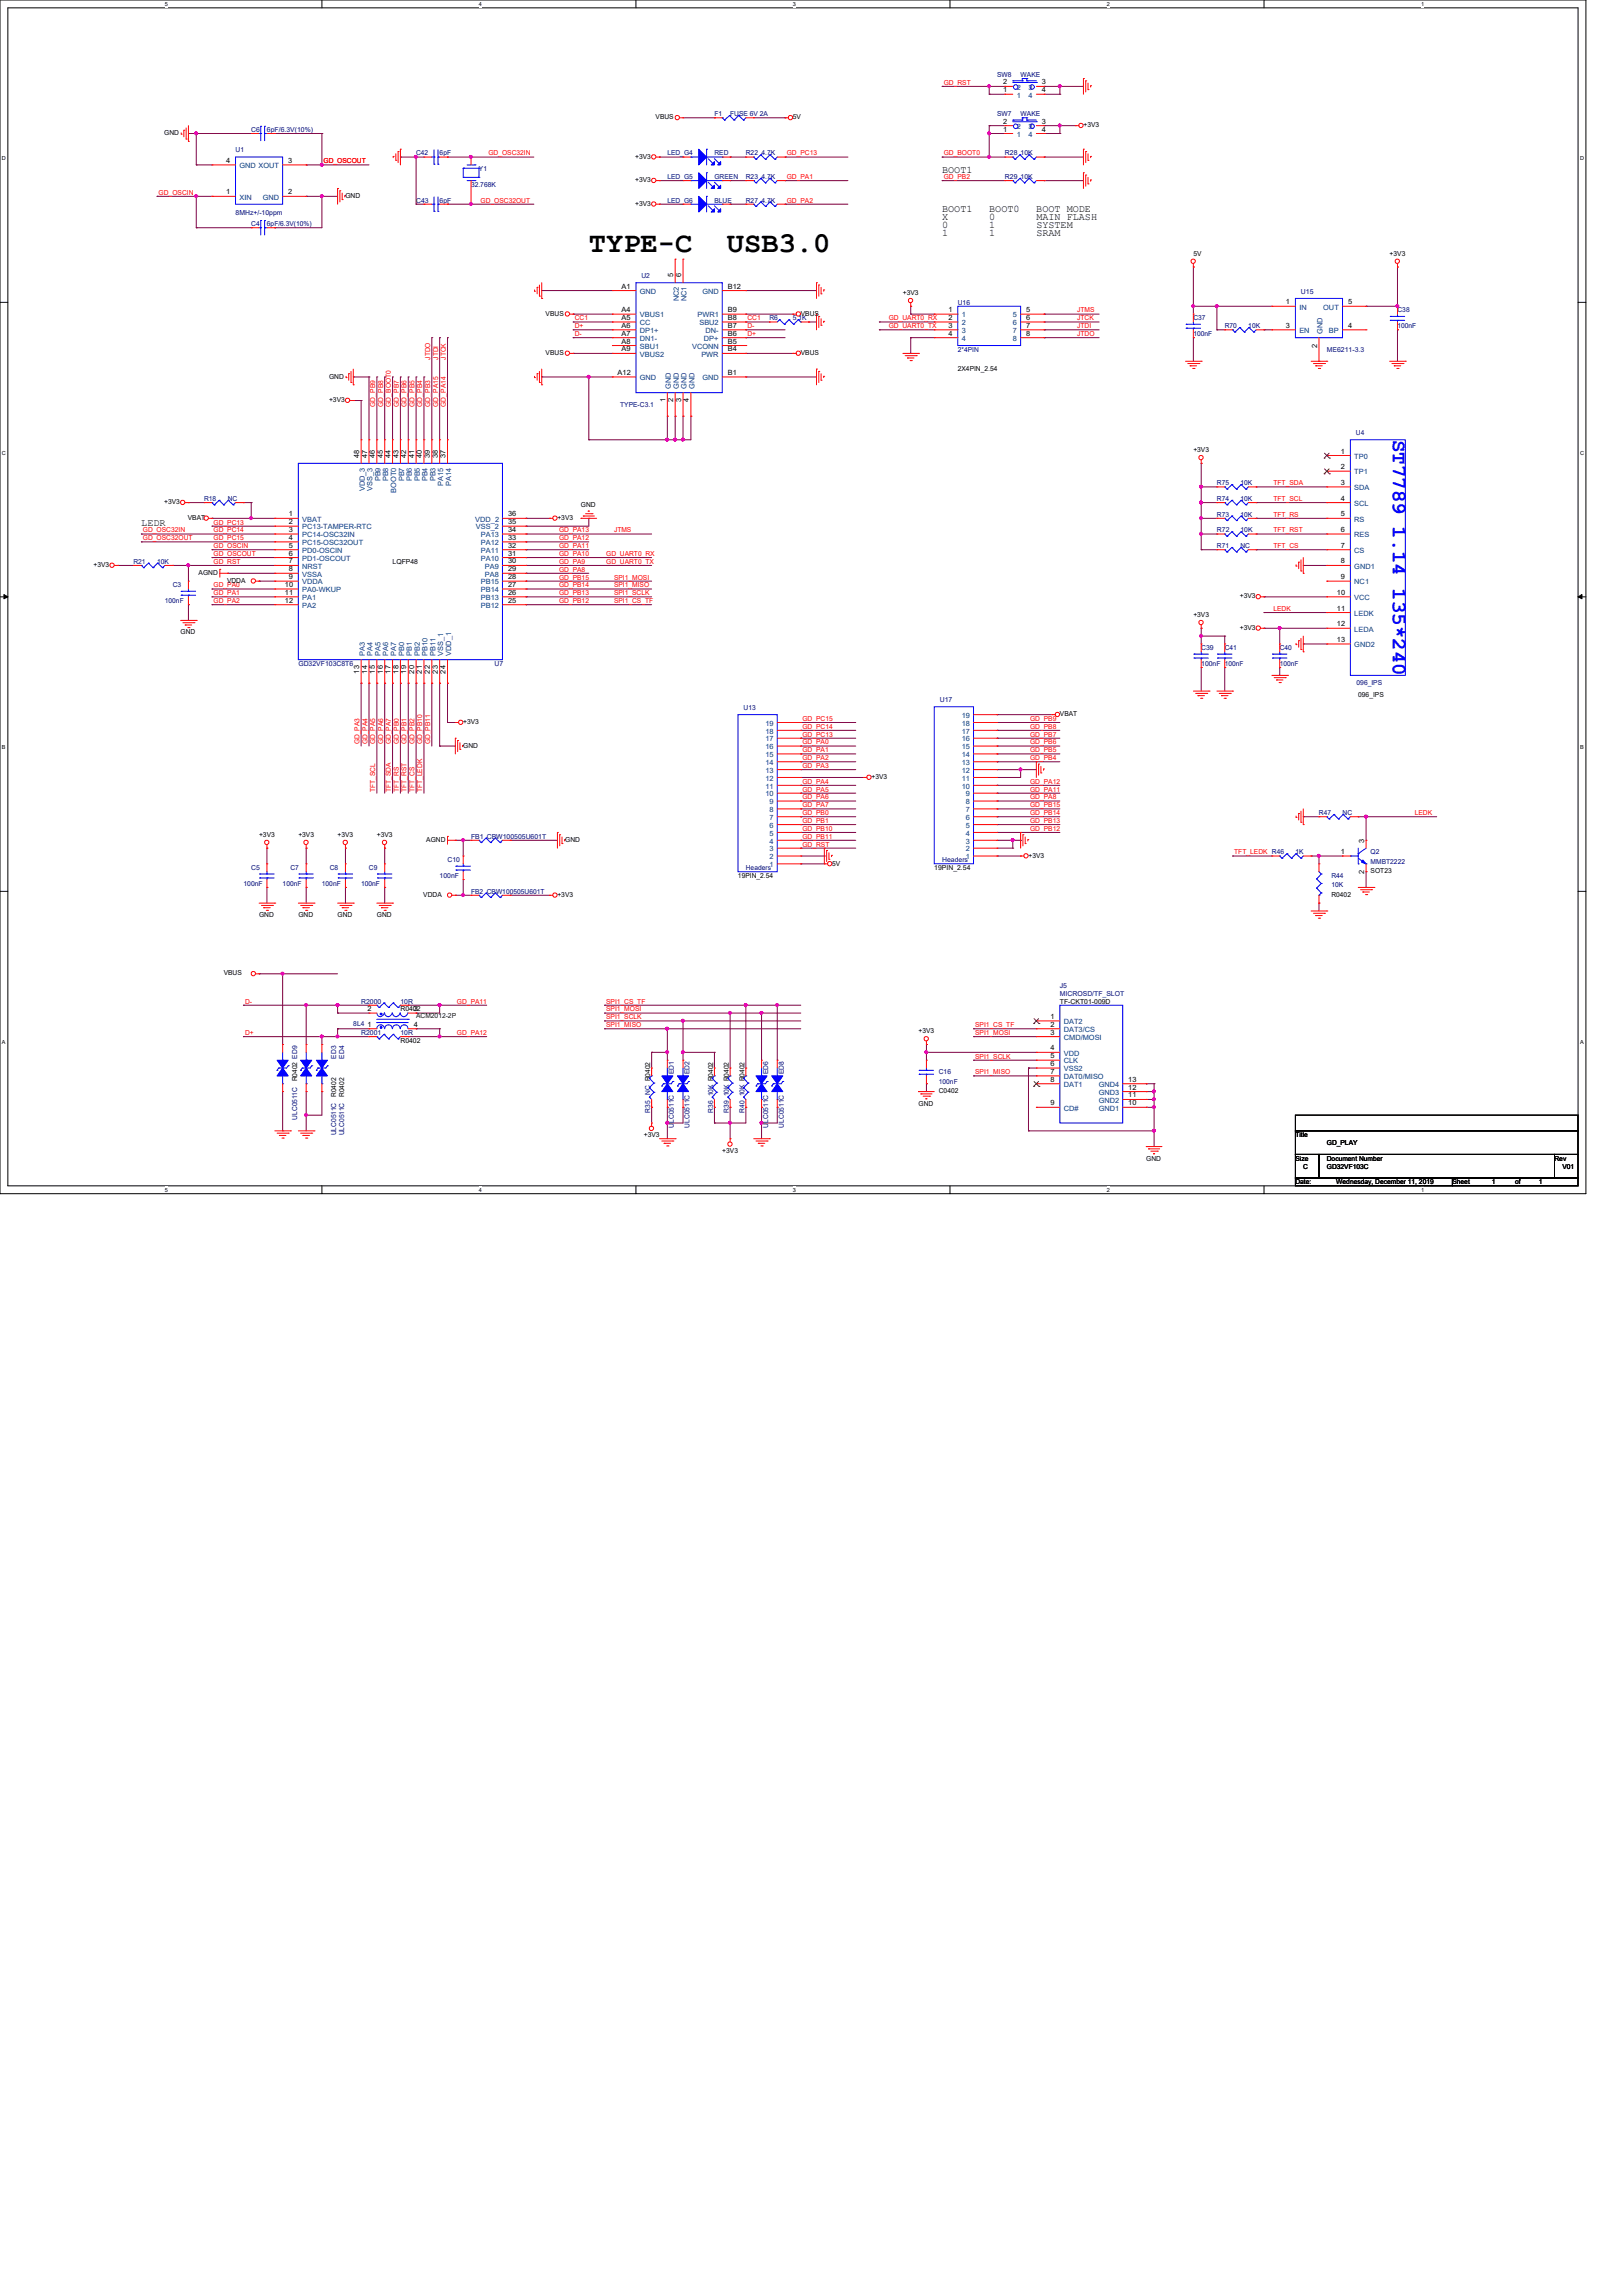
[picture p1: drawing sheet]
<svg xmlns="http://www.w3.org/2000/svg" width="210mm" height="297mm" viewBox="0 0 210 297" stroke-linecap="round" stroke-linejoin="round" font-family="sans-serif">
<defs><g id="words">
<g font-size="3.7">
<text x="76.2" y="32.6">TYPE-C</text>
<text x="94.1" y="32.6">USB3.0</text>
</g>
<text font-size="2.7" fill="#00f" x="180.3" y="56.9" transform="rotate(90 180.3 56.9)">ST7789 1.14 135*240</text>
<g font-size="1.3">
<text x="121.9" y="22.4">BOOT1</text>
<text x="121.9" y="27.5">BOOT1</text>
<text x="121.9" y="28.5">X</text>
<text x="121.9" y="29.5">0</text>
<text x="128" y="27.5">BOOT0</text>
<text x="128" y="28.5">0</text>
<text x="128" y="29.5">1</text>
<text x="134.1" y="27.5">BOOT MODE</text>
<text x="134.1" y="28.5">MAIN FLASH</text>
<text x="134.1" y="29.5">SYSTEM</text>
<text x="121.9" y="30.5">1</text>
<text x="128" y="30.5">1</text>
<text x="134.1" y="30.5">SRAM</text>
<text x="18.3" y="68.1">LEDR</text>
</g>
<g font-size=".9" fill="#f00">
<text x="122.1" y="11">GD_RST</text>
<text x="41.9" y="21.1">GD_OSCOUT</text>
<text x="63.2" y="20.1">GD_OSC32IN</text>
<text x="101.8" y="20.1">GD_PC13</text>
<text x="101.8" y="23.2">GD_PA1</text>
<text x="122.1" y="20.1">GD_BOOT0</text>
<text x="122.1" y="23.2">GD_PB2</text>
<text x="20.5" y="25.2">GD_OSCIN</text>
<text x="62.2" y="26.2">GD_OSC32OUT</text>
<text x="101.8" y="26.2">GD_PA2</text>
<text x="74.4" y="41.4">CC1</text>
<text x="96.7" y="41.4">CC1</text>
<text x="115" y="41.4">GD_UART0_RX</text>
<text x="139.4" y="40.4">JTMS</text>
<text x="139.4" y="41.4">JTCK</text>
<text x="55.7" y="46.5" transform="rotate(-90 55.7 46.5)">JTDO</text>
<text x="56.7" y="46.5" transform="rotate(-90 56.7 46.5)">JTDI</text>
<text x="57.7" y="46.5" transform="rotate(-90 57.7 46.5)">JTCK</text>
<text x="74.4" y="42.5">D+</text>
<text x="74.4" y="43.5">D-</text>
<text x="96.7" y="43.5">D+</text>
<text x="96.7" y="42.5">D-</text>
<text x="115" y="42.5">GD_UART0_TX</text>
<text x="139.4" y="43.5">JTDO</text>
<text x="139.4" y="42.5">JTDI</text>
<text x="48.6" y="52.6" transform="rotate(-90 48.6 52.6)">GD_PB9</text>
<text x="49.6" y="52.6" transform="rotate(-90 49.6 52.6)">GD_PB8</text>
<text x="50.6" y="52.6" transform="rotate(-90 50.6 52.6)">GD_BOOT0</text>
<text x="51.6" y="52.6" transform="rotate(-90 51.6 52.6)">GD_PB7</text>
<text x="52.6" y="52.6" transform="rotate(-90 52.6 52.6)">GD_PB6</text>
<text x="53.6" y="52.6" transform="rotate(-90 53.6 52.6)">GD_PB5</text>
<text x="54.7" y="52.6" transform="rotate(-90 54.7 52.6)">GD_PB4</text>
<text x="55.7" y="52.6" transform="rotate(-90 55.7 52.6)">GD_PB3</text>
<text x="56.7" y="52.6" transform="rotate(-90 56.7 52.6)">GD_PA15</text>
<text x="57.7" y="52.6" transform="rotate(-90 57.7 52.6)">GD_PA14</text>
<text x="164.8" y="62.8">TFT_SDA</text>
<text x="164.8" y="64.8">TFT_SCL</text>
<text x="18.5" y="68.9">GD_OSC32IN</text>
<text x="18.5" y="69.9">GD_OSC32OUT</text>
<text x="27.6" y="67.9">GD_PC13</text>
<text x="27.6" y="68.9">GD_PC14</text>
<text x="27.6" y="69.9">GD_PC15</text>
<text x="27.6" y="70.9">GD_OSCIN</text>
<text x="27.6" y="71.9">GD_OSCOUT</text>
<text x="72.3" y="68.9">GD_PA13</text>
<text x="72.3" y="69.9">GD_PA12</text>
<text x="72.3" y="70.9">GD_PA11</text>
<text x="72.3" y="71.9">GD_PA10</text>
<text x="78.4" y="71.9">GD_UART0_RX</text>
<text x="79.5" y="68.9">JTMS</text>
<text x="164.8" y="70.9">TFT_CS</text>
<text x="164.8" y="66.8">TFT_RS</text>
<text x="164.8" y="68.9">TFT_RST</text>
<text x="27.6" y="72.9">GD_RST</text>
<text x="27.6" y="76">GD_PA0</text>
<text x="27.6" y="77">GD_PA1</text>
<text x="72.3" y="72.9">GD_PA9</text>
<text x="72.3" y="74">GD_PA8</text>
<text x="72.3" y="75">GD_PB15</text>
<text x="72.3" y="76">GD_PB14</text>
<text x="72.3" y="77">GD_PB13</text>
<text x="78.4" y="72.9">GD_UART0_TX</text>
<text x="79.5" y="75">SPI1_MOSI</text>
<text x="79.5" y="76">SPI1_MISO</text>
<text x="79.5" y="77">SPI1_SCLK</text>
<text x="27.6" y="78">GD_PA2</text>
<text x="72.3" y="78">GD_PB12</text>
<text x="79.5" y="78">SPI1_CS_TF</text>
<text x="164.8" y="79">LEDK</text>
<text x="103.8" y="95.3">GD_PC13</text>
<text x="103.8" y="94.3">GD_PC14</text>
<text x="103.8" y="93.3">GD_PC15</text>
<text x="133.3" y="93.3">GD_PB9</text>
<text x="133.3" y="94.3">GD_PB8</text>
<text x="133.3" y="95.3">GD_PB7</text>
<text x="46.5" y="96.3" transform="rotate(-90 46.5 96.3)">GD_PA3</text>
<text x="47.5" y="96.3" transform="rotate(-90 47.5 96.3)">GD_PA4</text>
<text x="48.6" y="96.3" transform="rotate(-90 48.6 96.3)">GD_PA5</text>
<text x="49.6" y="96.3" transform="rotate(-90 49.6 96.3)">GD_PA6</text>
<text x="50.6" y="96.3" transform="rotate(-90 50.6 96.3)">GD_PA7</text>
<text x="51.6" y="96.3" transform="rotate(-90 51.6 96.3)">GD_PB0</text>
<text x="52.6" y="96.3" transform="rotate(-90 52.6 96.3)">GD_PB1</text>
<text x="53.6" y="96.3" transform="rotate(-90 53.6 96.3)">GD_PB2</text>
<text x="54.7" y="96.3" transform="rotate(-90 54.7 96.3)">GD_PB10</text>
<text x="55.7" y="96.3" transform="rotate(-90 55.7 96.3)">GD_PB11</text>
<text x="103.8" y="101.4">GD_PA4</text>
<text x="103.8" y="96.3">GD_PA0</text>
<text x="103.8" y="97.3">GD_PA1</text>
<text x="103.8" y="98.3">GD_PA2</text>
<text x="103.8" y="99.4">GD_PA3</text>
<text x="133.3" y="101.4">GD_PA12</text>
<text x="133.3" y="96.3">GD_PB6</text>
<text x="133.3" y="97.3">GD_PB5</text>
<text x="133.3" y="98.3">GD_PB4</text>
<text x="48.6" y="102.4" transform="rotate(-90 48.6 102.4)">TFT_SCL</text>
<text x="50.6" y="102.4" transform="rotate(-90 50.6 102.4)">TFT_SDA</text>
<text x="51.6" y="102.4" transform="rotate(-90 51.6 102.4)">TFT_RS</text>
<text x="52.6" y="102.4" transform="rotate(-90 52.6 102.4)">TFT_RST</text>
<text x="53.6" y="102.4" transform="rotate(-90 53.6 102.4)">TFT_CS</text>
<text x="54.7" y="102.4" transform="rotate(-90 54.7 102.4)">TFT_LEDK</text>
<text x="103.8" y="107.5">GD_PB10</text>
<text x="103.8" y="102.4">GD_PA5</text>
<text x="103.8" y="103.4">GD_PA6</text>
<text x="103.8" y="104.4">GD_PA7</text>
<text x="103.8" y="105.5">GD_PB0</text>
<text x="103.8" y="106.5">GD_PB1</text>
<text x="133.3" y="102.4">GD_PA11</text>
<text x="133.3" y="103.4">GD_PA8</text>
<text x="133.3" y="104.4">GD_PB15</text>
<text x="133.3" y="105.5">GD_PB14</text>
<text x="133.3" y="107.5">GD_PB12</text>
<text x="133.3" y="106.5">GD_PB13</text>
<text x="183.1" y="105.5">LEDK</text>
<text x="103.8" y="108.5">GD_PB11</text>
<text x="103.8" y="109.5">GD_RST</text>
<text x="159.7" y="110.5">TFT_LEDK R46</text>
<text x="31.7" y="129.8">D-</text>
<text x="59.1" y="129.8">GD_PA11</text>
<text x="78.4" y="129.8">SPI1_CS_TF</text>
<text x="78.4" y="130.9">SPI1_MOSI</text>
<text x="78.4" y="131.9">SPI1_SCLK</text>
<text x="31.7" y="133.9">D+</text>
<text x="59.1" y="133.9">GD_PA12</text>
<text x="78.4" y="132.9">SPI1_MISO</text>
<text x="126.2" y="132.9">SPI1_CS_TF</text>
<text x="126.2" y="133.9">SPI1_MOSI</text>
<text x="126.2" y="136.9">SPI1_SCLK</text>
<text x="126.2" y="139">SPI1_MISO</text>
</g>
<g font-size=".9" fill="#00007f">
<text x="129" y="9.9">SW8</text>
<text x="132.1" y="9.9">WAKE</text>
<text x="32.5" y="17.1">C6</text>
<text x="34.5" y="17.1">6pF/6.3V(10%)</text>
<text x="92.5" y="15">F1</text>
<text x="94.5" y="15">FUSE 6V 2A</text>
<text x="129" y="15">SW7</text>
<text x="132.1" y="15">WAKE</text>
<text x="30.5" y="19.6">U1</text>
<text x="53.8" y="20.1">C42</text>
<text x="56.9" y="20.1">6pF</text>
<text x="62" y="22.1">Y1</text>
<text x="86.4" y="20.1">LED_G4</text>
<text x="86.4" y="23.2">LED_G5</text>
<text x="92.5" y="20.1">RED</text>
<text x="92.5" y="23.2">GREEN</text>
<text x="96.5" y="20.1">R22 4.7K</text>
<text x="96.5" y="23.2">R23 4.7K</text>
<text x="130" y="20.1">R28 10K</text>
<text x="130" y="23.2">R29 10K</text>
<text x="30.5" y="27.8">8MHz+/-10ppm</text>
<text x="32.5" y="29.3">C4</text>
<text x="34.5" y="29.3">6pF/6.3V(10%)</text>
<text x="53.8" y="26.2">C43</text>
<text x="56.9" y="26.2">6pF</text>
<text x="61" y="24.2">32.768K</text>
<text x="86.4" y="26.2">LED_G6</text>
<text x="92.5" y="26.2">BLUE</text>
<text x="96.5" y="26.2">R27 4.7K</text>
<text x="83" y="35.9">U2</text>
<text x="99.6" y="41.4">R6</text>
<text x="102.6" y="41.4">5.1K</text>
<text x="124" y="39.4">U16</text>
<text x="154.4" y="41.4">C37</text>
<text x="168.4" y="38">U15</text>
<text x="180.8" y="40.4">C38</text>
<text x="124" y="45.5">2*4PIN</text>
<text x="154.4" y="43.5">100nF</text>
<text x="158.5" y="42.5">R70</text>
<text x="161.5" y="42.5">10K</text>
<text x="171.7" y="45.5">ME6211-3.3</text>
<text x="180.8" y="42.5">100nF</text>
<text x="80.3" y="52.6">TYPE-C3.1</text>
<text x="175.5" y="56.3">U4</text>
<text x="26.4" y="64.8">R18</text>
<text x="29.5" y="64.8">NC</text>
<text x="157.5" y="64.8">R74</text>
<text x="157.5" y="62.8">R75</text>
<text x="160.5" y="64.8">10K</text>
<text x="160.5" y="62.8">10K</text>
<text x="157.5" y="66.8">R73</text>
<text x="157.5" y="70.9">R71</text>
<text x="157.5" y="68.9">R72</text>
<text x="160.5" y="68.9">10K</text>
<text x="160.5" y="66.8">10K</text>
<text x="160.5" y="70.9">NC</text>
<text x="17.3" y="72.9">R21</text>
<text x="20.3" y="72.9">10K</text>
<text x="22.4" y="76">C3</text>
<text x="21.3" y="78">100nF</text>
<text x="38.6" y="86.1">GD32VF103C8T6</text>
<text x="64" y="86.1">U7</text>
<text x="155.4" y="84.1">C39</text>
<text x="155.4" y="86.1">100nF 100nF</text>
<text x="158.5" y="84.1">C41</text>
<text x="165.6" y="84.1">C40</text>
<text x="165.6" y="86.1">100nF</text>
<text x="175.6" y="88.6">096_IPS</text>
<text x="96.2" y="91.8">U13</text>
<text x="121.6" y="90.8">U17</text>
<text x="170.7" y="105.5">R47</text>
<text x="173.7" y="105.5">NC</text>
<text x="32.5" y="112.6">C5</text>
<text x="37.6" y="112.6">C7</text>
<text x="42.7" y="112.6">C8</text>
<text x="47.8" y="112.6">C9</text>
<text x="56.9" y="113.6">100nF</text>
<text x="57.9" y="111.5">C10</text>
<text x="61" y="108.5">FB1 CBW100505U601T</text>
<text x="96.5" y="112.6">Headers</text>
<text x="121.9" y="111.5">Headers</text>
<text x="167.6" y="110.5">1K</text>
<text x="172.3" y="113.6">R44</text>
<text x="177.4" y="110.5">Q2</text>
<text x="177.4" y="111.8">MMBT2222</text>
<text x="31.5" y="114.6">100nF</text>
<text x="36.6" y="114.6">100nF</text>
<text x="41.7" y="114.6">100nF</text>
<text x="46.7" y="114.6">100nF</text>
<text x="61" y="115.6">FB2 CBW100505U601T</text>
<text x="172.3" y="114.8">10K</text>
<text x="46.7" y="129.8">R2000</text>
<text x="51.8" y="129.8">10R</text>
<text x="137.2" y="127.8">J5</text>
<text x="137.2" y="128.8">MICROSD/TF_SLOT</text>
<text x="43.5" y="136.9" transform="rotate(-90 43.5 136.9)">ED3</text>
<text x="44.5" y="136.9" transform="rotate(-90 44.5 136.9)">ED4</text>
<text x="45.7" y="132.7">8L4</text>
<text x="46.7" y="133.9">R2001</text>
<text x="51.8" y="133.9">10R</text>
<text x="84.2" y="144" transform="rotate(-90 84.2 144)">R35</text>
<text x="84.2" y="141.6" transform="rotate(-90 84.2 141.6)">NC R0402</text>
<text x="87.2" y="139" transform="rotate(-90 87.2 139)">ED1</text>
<text x="89.2" y="139" transform="rotate(-90 89.2 139)">ED2</text>
<text x="92.3" y="144" transform="rotate(-90 92.3 144)">R36 10K R0402</text>
<text x="94.3" y="144" transform="rotate(-90 94.3 144)">R39 10K R0402</text>
<text x="96.4" y="144" transform="rotate(-90 96.4 144)">R40 10K R0402</text>
<text x="99.4" y="139" transform="rotate(-90 99.4 139)">ED6</text>
<text x="101.4" y="139" transform="rotate(-90 101.4 139)">ED8</text>
<text x="121.5" y="139">C16</text>
<text x="121.5" y="140.2">100nF</text>
<text x="38.4" y="144.9" transform="rotate(-90 38.4 144.9)">ULC0511C</text>
<text x="43.5" y="146.9" transform="rotate(-90 43.5 146.9)">ULC0511C</text>
<text x="44.5" y="146.9" transform="rotate(-90 44.5 146.9)">ULC0511C</text>
<text x="87.2" y="145.9" transform="rotate(-90 87.2 145.9)">ULC0511C</text>
<text x="89.2" y="145.9" transform="rotate(-90 89.2 145.9)">ULC0511C</text>
<text x="99.4" y="145.9" transform="rotate(-90 99.4 145.9)">ULC0511C</text>
<text x="101.4" y="145.9" transform="rotate(-90 101.4 145.9)">ULC0511C</text>
</g>
<g font-size=".9">
<text x="129.8" y="11.9">1</text>
<text x="129.8" y="10.9">2</text>
<text x="134.8" y="10.9">3</text>
<text x="134.8" y="11.9">4</text>
<text x="21.3" y="17.5">GND</text>
<text x="84.8" y="15.5">VBUS</text>
<text x="102.6" y="15.5">5V</text>
<text x="129.8" y="17">1</text>
<text x="129.8" y="16">2</text>
<text x="134.8" y="16">3</text>
<text x="134.8" y="17">4</text>
<text x="140.2" y="16.5">+3V3</text>
<text x="29.3" y="21.1">4</text>
<text x="37.3" y="21.1">3</text>
<text x="82.2" y="20.5">+3V3</text>
<text x="82.2" y="23.6">+3V3</text>
<text x="29.3" y="25.1">1</text>
<text x="37.3" y="25.1">2</text>
<text x="44.7" y="25.6">GND</text>
<text x="82.2" y="26.6">+3V3</text>
<text x="87.1" y="35.9" transform="rotate(-90 87.1 35.9)">5</text>
<text x="88.1" y="35.9" transform="rotate(-90 88.1 35.9)">6</text>
<text x="154.4" y="33.1">5V</text>
<text x="179.8" y="33.1">+3V3</text>
<text x="70.6" y="40.9">VBUS</text>
<text x="80.4" y="37.3">A1</text>
<text x="80.4" y="40.4">A4</text>
<text x="80.4" y="41.4">A5</text>
<text x="94.2" y="41.4">B8</text>
<text x="94.2" y="40.4">B9</text>
<text x="94.2" y="37.3">B12</text>
<text x="103.6" y="40.9">VBUS</text>
<text x="116.8" y="38.2">+3V3</text>
<text x="122.7" y="40.4">1</text>
<text x="122.7" y="41.4">2</text>
<text x="132.8" y="40.4">5</text>
<text x="132.8" y="41.4">6</text>
<text x="166.4" y="39.4">1</text>
<text x="174.5" y="39.4">5</text>
<text x="70.6" y="45.9">VBUS</text>
<text x="80.4" y="42.4">A6</text>
<text x="80.4" y="43.4">A7</text>
<text x="80.4" y="44.5">A8</text>
<text x="80.4" y="45.5">A9</text>
<text x="94.2" y="45.5">B4</text>
<text x="94.2" y="44.5">B5</text>
<text x="94.2" y="43.4">B6</text>
<text x="94.2" y="42.4">B7</text>
<text x="103.6" y="45.9">VBUS</text>
<text x="122.7" y="42.4">3</text>
<text x="122.7" y="43.4">4</text>
<text x="124" y="48">2X4PIN_2.54</text>
<text x="132.8" y="42.4">7</text>
<text x="132.8" y="43.4">8</text>
<text x="166.4" y="42.4">3</text>
<text x="170.4" y="45" transform="rotate(-90 170.4 45)">2</text>
<text x="174.5" y="42.4">4</text>
<text x="42.6" y="52">+3V3</text>
<text x="42.6" y="49">GND</text>
<text x="79.9" y="48.5">A12</text>
<text x="86.1" y="52.1" transform="rotate(-90 86.1 52.1)">1</text>
<text x="87.1" y="52.1" transform="rotate(-90 87.1 52.1)">2</text>
<text x="88.1" y="52.1" transform="rotate(-90 88.1 52.1)">3</text>
<text x="89.2" y="52.1" transform="rotate(-90 89.2 52.1)">4</text>
<text x="94.2" y="48.5">B1</text>
<text x="46.5" y="59.2" transform="rotate(-90 46.5 59.2)">48</text>
<text x="47.5" y="59.2" transform="rotate(-90 47.5 59.2)">47</text>
<text x="48.5" y="59.2" transform="rotate(-90 48.5 59.2)">46</text>
<text x="49.5" y="59.2" transform="rotate(-90 49.5 59.2)">45</text>
<text x="50.5" y="59.2" transform="rotate(-90 50.5 59.2)">44</text>
<text x="51.6" y="59.2" transform="rotate(-90 51.6 59.2)">43</text>
<text x="52.6" y="59.2" transform="rotate(-90 52.6 59.2)">42</text>
<text x="53.6" y="59.2" transform="rotate(-90 53.6 59.2)">41</text>
<text x="54.6" y="59.2" transform="rotate(-90 54.6 59.2)">40</text>
<text x="55.6" y="59.2" transform="rotate(-90 55.6 59.2)">39</text>
<text x="56.6" y="59.2" transform="rotate(-90 56.6 59.2)">38</text>
<text x="57.7" y="59.2" transform="rotate(-90 57.7 59.2)">37</text>
<text x="154.4" y="58.5">+3V3</text>
<text x="173.5" y="58.7">1</text>
<text x="21.3" y="65.2">+3V3</text>
<text x="75.2" y="65.6">GND</text>
<text x="173.5" y="60.7">2</text>
<text x="173.5" y="62.7">3</text>
<text x="173.5" y="64.8">4</text>
<text x="24.3" y="67.3">VBAT</text>
<text x="37.4" y="66.8">1</text>
<text x="37.4" y="67.8">2</text>
<text x="37.4" y="68.8">3</text>
<text x="37.4" y="69.9">4</text>
<text x="37.4" y="70.9">5</text>
<text x="37.4" y="71.9">6</text>
<text x="65.7" y="71.9">31</text>
<text x="65.7" y="70.9">32</text>
<text x="65.7" y="69.9">33</text>
<text x="65.7" y="68.8">34</text>
<text x="65.7" y="67.8">35</text>
<text x="65.7" y="66.8">36</text>
<text x="72.1" y="67.3">+3V3</text>
<text x="173.5" y="66.8">5</text>
<text x="173.5" y="68.8">6</text>
<text x="173.5" y="70.9">7</text>
<text x="12.1" y="73.4">+3V3</text>
<text x="25.7" y="74.4">AGND</text>
<text x="29.4" y="75.4">VDDA</text>
<text x="36.9" y="75.9">10</text>
<text x="36.9" y="77">11</text>
<text x="36.9" y="78">12</text>
<text x="37.4" y="72.9">7</text>
<text x="37.4" y="73.9">8</text>
<text x="37.4" y="74.9">9</text>
<text x="50.8" y="72.9">LQFP48</text>
<text x="65.7" y="77">26</text>
<text x="65.7" y="78">25</text>
<text x="65.7" y="75.9">27</text>
<text x="65.7" y="74.9">28</text>
<text x="65.7" y="73.9">29</text>
<text x="65.7" y="72.9">30</text>
<text x="160.4" y="77.4">+3V3</text>
<text x="173" y="77">10</text>
<text x="173.5" y="72.9">8</text>
<text x="173.5" y="74.9">9</text>
<text x="23.4" y="82.1">GND</text>
<text x="154.4" y="79.8">+3V3</text>
<text x="160.4" y="81.5">+3V3</text>
<text x="173" y="79">11</text>
<text x="173" y="81">12</text>
<text x="173" y="83.1">13</text>
<text x="46.5" y="87.2" transform="rotate(-90 46.5 87.2)">13</text>
<text x="47.5" y="87.2" transform="rotate(-90 47.5 87.2)">14</text>
<text x="48.5" y="87.2" transform="rotate(-90 48.5 87.2)">15</text>
<text x="49.5" y="87.2" transform="rotate(-90 49.5 87.2)">16</text>
<text x="50.5" y="87.2" transform="rotate(-90 50.5 87.2)">17</text>
<text x="51.6" y="87.2" transform="rotate(-90 51.6 87.2)">18</text>
<text x="52.6" y="87.2" transform="rotate(-90 52.6 87.2)">19</text>
<text x="53.6" y="87.2" transform="rotate(-90 53.6 87.2)">20</text>
<text x="54.6" y="87.2" transform="rotate(-90 54.6 87.2)">21</text>
<text x="55.6" y="87.2" transform="rotate(-90 55.6 87.2)">22</text>
<text x="56.6" y="87.2" transform="rotate(-90 56.6 87.2)">23</text>
<text x="57.7" y="87.2" transform="rotate(-90 57.7 87.2)">24</text>
<text x="59.9" y="93.7">+3V3</text>
<text x="137.2" y="92.7">VBAT</text>
<text x="175.8" y="90.2">096_IPS</text>
<text x="59.9" y="96.7">GND</text>
<text x="112.8" y="100.8">+3V3</text>
<text x="33.5" y="108.3">+3V3</text>
<text x="38.6" y="108.3">+3V3</text>
<text x="43.7" y="108.3">+3V3</text>
<text x="48.8" y="108.3">+3V3</text>
<text x="55.2" y="108.9">AGND</text>
<text x="73.2" y="108.9">GND</text>
<text x="95.5" y="113.6">19PIN_2.54</text>
<text x="107.7" y="112">5V</text>
<text x="120.9" y="112.6">19PIN_2.54</text>
<text x="133.1" y="111">+3V3</text>
<text x="173.5" y="110.5">1</text>
<text x="176.5" y="113" transform="rotate(-90 176.5 113)">2</text>
<text x="176.5" y="109" transform="rotate(-90 176.5 109)">3</text>
<text x="177.4" y="113">SOT23</text>
<text x="33.5" y="118.7">GND</text>
<text x="38.6" y="118.7">GND</text>
<text x="43.7" y="118.7">GND</text>
<text x="48.8" y="118.7">GND</text>
<text x="54.8" y="116">VDDA</text>
<text x="72.1" y="116">+3V3</text>
<text x="172.3" y="116">R0402</text>
<text x="29" y="126.2">VBUS</text>
<text x="47.5" y="130.8">2</text>
<text x="51.8" y="130.9">R0402</text>
<text x="53.6" y="130.8">3</text>
<text x="135.9" y="131.8">1</text>
<text x="137.2" y="129.8">TF-CKT01-009D</text>
<text x="47.5" y="132.8">1</text>
<text x="51.8" y="134.9">R0402</text>
<text x="53.6" y="132.8">4</text>
<text x="118.9" y="133.7">+3V3</text>
<text x="135.9" y="132.8">2</text>
<text x="135.9" y="133.9">3</text>
<text x="135.9" y="135.9">4</text>
<text x="135.9" y="136.9">5</text>
<text x="135.9" y="137.9">6</text>
<text x="38.4" y="139.9" transform="rotate(-90 38.4 139.9)">R0402 ED9</text>
<text x="43.5" y="141.9" transform="rotate(-90 43.5 141.9)">R0402</text>
<text x="44.5" y="141.9" transform="rotate(-90 44.5 141.9)">R0402</text>
<text x="118.9" y="143">GND</text>
<text x="121.5" y="141.4">C0402</text>
<text x="135.9" y="138.9">7</text>
<text x="135.9" y="140">8</text>
<text x="135.9" y="143">9</text>
<text x="146" y="143">10</text>
<text x="146" y="142">11</text>
<text x="146" y="141">12</text>
<text x="146" y="140">13</text>
<text x="83.3" y="147.1">+3V3</text>
<text x="93.5" y="149.1">+3V3</text>
<text x="167.6" y="147.1">Title</text>
<text x="171.7" y="148.1">GD_PLAY</text>
<text x="148.3" y="150.2">GND</text>
<text x="167.6" y="153.2">Date:</text>
<text x="167.6" y="150.2">Size</text>
<text x="168.7" y="151.2">C</text>
<text x="171.7" y="150.2">Document Number</text>
<text x="171.7" y="151.2">GD32VF103C</text>
<text x="172.9" y="153.2">Wednesday, December 11, 2019</text>
<text x="188" y="153.2">Sheet</text>
<text x="193" y="153.2">1</text>
<text x="196.1" y="153.2">of</text>
<text x="199.1" y="153.2">1</text>
<text x="201.2" y="150.2">Rev</text>
<text x="202.2" y="151.2">V01</text>
</g>
<g font-size=".9" fill="#003f7f">
<text x="131.6" y="11.6">2</text>
<text x="133.1" y="11.6">3</text>
<text x="131.6" y="12.6">1</text>
<text x="131.6" y="17.7">1</text>
<text x="131.6" y="16.7">2</text>
<text x="133.1" y="12.6">4</text>
<text x="133.1" y="16.7">3</text>
<text x="133.1" y="17.7">4</text>
<text x="31" y="21.8">GND XOUT</text>
<text x="31" y="25.8">XIN</text>
<text x="34" y="25.8">GND</text>
<text x="82.8" y="38">GND</text>
<text x="82.8" y="41.1">VBUS1</text>
<text x="87.8" y="39" transform="rotate(-90 87.8 39)">NC2</text>
<text x="88.9" y="39" transform="rotate(-90 88.9 39)">NC1</text>
<text x="90.3" y="41.1">PWR1</text>
<text x="90.9" y="38">GND</text>
<text x="124.5" y="41.1">1</text>
<text x="131.1" y="41.1">5</text>
<text x="168.1" y="40">IN</text>
<text x="171.2" y="40">OUT</text>
<text x="82.8" y="42.1">CC</text>
<text x="82.8" y="43.1">DP1+</text>
<text x="82.8" y="44.1">DN1-</text>
<text x="82.8" y="45.1">SBU1</text>
<text x="82.8" y="46.1">VBUS2</text>
<text x="89.6" y="45.1">VCONN</text>
<text x="90.5" y="42.1">SBU2</text>
<text x="90.8" y="46.1">PWR</text>
<text x="91.1" y="44.1">DP+</text>
<text x="91.3" y="43.1">DN-</text>
<text x="124.5" y="42.1">2</text>
<text x="124.5" y="43.1">3</text>
<text x="124.5" y="44.1">4</text>
<text x="131.1" y="42.1">6</text>
<text x="131.1" y="43.1">7</text>
<text x="131.1" y="44.1">8</text>
<text x="168.1" y="43.1">EN</text>
<text x="171.2" y="43.2" transform="rotate(-90 171.2 43.2)">GND</text>
<text x="172" y="43.1">BP</text>
<text x="82.8" y="49.2">GND</text>
<text x="86.8" y="50.3" transform="rotate(-90 86.8 50.3)">GND</text>
<text x="87.8" y="50.3" transform="rotate(-90 87.8 50.3)">GND</text>
<text x="88.9" y="50.3" transform="rotate(-90 88.9 50.3)">GND</text>
<text x="89.9" y="50.3" transform="rotate(-90 89.9 50.3)">GND</text>
<text x="90.9" y="49.2">GND</text>
<text x="175.3" y="59.4">TP0</text>
<text x="47.2" y="63.5" transform="rotate(-90 47.2 63.5)">VDD_3</text>
<text x="48.2" y="63.5" transform="rotate(-90 48.2 63.5)">VSS_3</text>
<text x="49.2" y="62.3" transform="rotate(-90 49.2 62.3)">PB9</text>
<text x="50.2" y="62.3" transform="rotate(-90 50.2 62.3)">PB8</text>
<text x="51.3" y="63.8" transform="rotate(-90 51.3 63.8)">BOOT0</text>
<text x="52.3" y="62.3" transform="rotate(-90 52.3 62.3)">PB7</text>
<text x="53.3" y="62.3" transform="rotate(-90 53.3 62.3)">PB6</text>
<text x="54.3" y="62.3" transform="rotate(-90 54.3 62.3)">PB5</text>
<text x="55.3" y="62.3" transform="rotate(-90 55.3 62.3)">PB4</text>
<text x="56.3" y="62.3" transform="rotate(-90 56.3 62.3)">PB3</text>
<text x="57.4" y="62.8" transform="rotate(-90 57.4 62.8)">PA15</text>
<text x="58.4" y="62.8" transform="rotate(-90 58.4 62.8)">PA14</text>
<text x="175.3" y="61.4">TP1</text>
<text x="175.3" y="63.4">SDA</text>
<text x="175.3" y="65.4">SCL</text>
<text x="39.1" y="67.5">VBAT</text>
<text x="39.1" y="68.5">PC13-TAMPER-RTC</text>
<text x="39.1" y="69.5">PC14-OSC32IN</text>
<text x="39.1" y="70.5">PC15-OSC32OUT</text>
<text x="39.1" y="71.5">PD0-OSCIN</text>
<text x="61.5" y="67.5">VDD_2</text>
<text x="61.6" y="68.5">VSS_2</text>
<text x="62.2" y="71.5">PA11</text>
<text x="62.2" y="70.5">PA12</text>
<text x="62.2" y="69.5">PA13</text>
<text x="175.3" y="67.5">RS</text>
<text x="175.3" y="69.5">RES</text>
<text x="175.3" y="71.5">CS</text>
<text x="39.1" y="72.6">PD1-OSCOUT</text>
<text x="39.1" y="73.6">NRST</text>
<text x="39.1" y="74.6">VSSA</text>
<text x="39.1" y="75.6">VDDA</text>
<text x="39.1" y="76.6">PA0-WKUP</text>
<text x="39.1" y="77.6">PA1</text>
<text x="62.2" y="77.6">PB13</text>
<text x="62.2" y="76.6">PB14</text>
<text x="62.2" y="75.6">PB15</text>
<text x="62.2" y="72.6">PA10</text>
<text x="62.7" y="74.6">PA8</text>
<text x="62.7" y="73.6">PA9</text>
<text x="175.3" y="73.6">GND1</text>
<text x="175.3" y="75.6">NC1</text>
<text x="175.3" y="77.6">VCC</text>
<text x="39.1" y="78.7">PA2</text>
<text x="62.2" y="78.7">PB12</text>
<text x="175.3" y="79.7">LEDK</text>
<text x="175.3" y="81.7">LEDA</text>
<text x="175.3" y="83.7">GND2</text>
<text x="47.2" y="84.8" transform="rotate(-90 47.2 84.8)">PA3</text>
<text x="48.2" y="84.8" transform="rotate(-90 48.2 84.8)">PA4</text>
<text x="49.2" y="84.8" transform="rotate(-90 49.2 84.8)">PA5</text>
<text x="50.2" y="84.8" transform="rotate(-90 50.2 84.8)">PA6</text>
<text x="51.3" y="84.8" transform="rotate(-90 51.3 84.8)">PA7</text>
<text x="52.3" y="84.8" transform="rotate(-90 52.3 84.8)">PB0</text>
<text x="53.3" y="84.8" transform="rotate(-90 53.3 84.8)">PB1</text>
<text x="54.3" y="84.8" transform="rotate(-90 54.3 84.8)">PB2</text>
<text x="55.3" y="84.8" transform="rotate(-90 55.3 84.8)">PB10</text>
<text x="56.3" y="84.8" transform="rotate(-90 56.3 84.8)">PB11</text>
<text x="57.4" y="84.8" transform="rotate(-90 57.4 84.8)">VSS_1</text>
<text x="58.4" y="84.8" transform="rotate(-90 58.4 84.8)">VDD_1</text>
<text x="99.1" y="95.9">17</text>
<text x="99.1" y="94.9">18</text>
<text x="99.1" y="93.9">19</text>
<text x="124.5" y="95.9">16</text>
<text x="124.5" y="94.9">17</text>
<text x="124.5" y="93.9">18</text>
<text x="124.5" y="92.9">19</text>
<text x="99.1" y="101">12</text>
<text x="99.1" y="100">13</text>
<text x="99.1" y="99">14</text>
<text x="99.1" y="98">15</text>
<text x="99.1" y="96.9">16</text>
<text x="124.5" y="101">11</text>
<text x="124.5" y="100">12</text>
<text x="124.5" y="99">13</text>
<text x="124.5" y="98">14</text>
<text x="124.5" y="96.9">15</text>
<text x="99.1" y="103">10</text>
<text x="99.1" y="102">11</text>
<text x="99.6" y="107.1">6</text>
<text x="99.6" y="106.1">7</text>
<text x="99.6" y="105.1">8</text>
<text x="99.6" y="104.1">9</text>
<text x="124.5" y="102">10</text>
<text x="125" y="107.1">5</text>
<text x="125" y="106.1">6</text>
<text x="125" y="105.1">7</text>
<text x="125" y="104.1">8</text>
<text x="125" y="103">9</text>
<text x="99.6" y="112.2">1</text>
<text x="99.6" y="111.2">2</text>
<text x="99.6" y="110.2">3</text>
<text x="99.6" y="109.1">4</text>
<text x="99.6" y="108.1">5</text>
<text x="125" y="111.2">1</text>
<text x="125" y="110.2">2</text>
<text x="125" y="109.1">3</text>
<text x="125" y="108.1">4</text>
<text x="137.7" y="133.5">DAT3/CS</text>
<text x="137.7" y="134.5">CMD/MOSI</text>
<text x="137.7" y="136.6">VDD</text>
<text x="137.7" y="137.6">CLK</text>
<text x="137.7" y="132.5">DAT2</text>
<text x="137.7" y="138.6">VSS2</text>
<text x="137.7" y="139.6">DAT0/MISO</text>
<text x="137.7" y="140.6">DAT1</text>
<text x="137.7" y="143.7">CD#</text>
<text x="142.2" y="143.7">GND1</text>
<text x="142.2" y="142.7">GND2</text>
<text x="142.2" y="141.6">GND3</text>
<text x="142.2" y="140.6">GND4</text>
</g>
<text font-size=".9" fill="#003f00" x="53.8" y="131.7">ACM2012-2P</text>
<g font-size=".7">
<text x="21.3" y=".8">5</text>
<text x="62" y=".8">4</text>
<text x="102.6" y=".8">3</text>
<text x="143.3" y=".8">2</text>
<text x="183.9" y=".8">1</text>
<text x=".3" y="20.7">D</text>
<text x="204.5" y="20.7">D</text>
<text x=".3" y="58.8">C</text>
<text x="204.5" y="58.8">C</text>
<text x=".3" y="96.9">B</text>
<text x="204.5" y="96.9">B</text>
<text x=".3" y="135">A</text>
<text x="204.5" y="135">A</text>
<text x="21.3" y="154.2">5</text>
<text x="62" y="154.2">4</text>
<text x="102.6" y="154.2">3</text>
<text x="143.3" y="154.2">2</text>
<text x="183.9" y="154.2">1</text>
</g>
</g></defs>
<path d="M0 0h205.2v154.4h-205.2zM1 1h203.2v152.4h-203.2z" fill="none" stroke="#000" stroke-width=".13"/>
<g fill="#fff">
<path d="M21.3 .1h.4v.8h-.4z"/>
<path d="M21.3 153.5h.4v.8h-.4z"/>
</g>
<path d="M41.7 0v1M41.7 153.4v1" fill="none" stroke="#000" stroke-width=".13"/>
<g fill="#fff">
<path d="M62 .1h.4v.8h-.4z"/>
<path d="M62 153.5h.4v.8h-.4z"/>
</g>
<path d="M82.3 0v1M82.3 153.4v1" fill="none" stroke="#000" stroke-width=".13"/>
<g fill="#fff">
<path d="M102.6 .1h.4v.8h-.4z"/>
<path d="M102.6 153.5h.4v.8h-.4z"/>
</g>
<path d="M122.9 0v1M122.9 153.4v1" fill="none" stroke="#000" stroke-width=".13"/>
<g fill="#fff">
<path d="M143.3 .1h.3v.8h-.3z"/>
<path d="M143.3 153.5h.3v.8h-.3z"/>
</g>
<path d="M163.6 0v1M163.6 153.4v1" fill="none" stroke="#000" stroke-width=".13"/>
<g fill="#fff">
<path d="M183.9 .1h.4v.8h-.4z"/>
<path d="M183.9 153.5h.4v.8h-.4z"/>
<path d="M.3 20.1h.5v.8h-.5z"/>
<path d="M204.5 20.1h.5v.8h-.5z"/>
<path d="M.3 58.2h.5v.8h-.5z"/>
<path d="M204.5 58.2h.5v.8h-.5z"/>
</g>
<path d="M0 39.1h1M204.2 39.1h1" fill="none" stroke="#000" stroke-width=".13"/>
<g fill="#fff">
<path d="M.3 96.3h.4v.8h-.4z"/>
<path d="M204.5 96.3h.4v.8h-.4z"/>
</g>
<path d="M0 77.2h1M.5 76.9l.5 .3-.5 .3zM204.2 77.2l.5-.3v.6zM204.2 77.2h1" fill="none" stroke="#000" stroke-width=".13"/>
<path d="M.5 76.9l.5 .3-.5 .3zM204.2 77.2l.5-.3v.6z" fill="#000"/>
<g fill="#fff">
<path d="M.3 134.4h.4v.8h-.4z"/>
<path d="M204.5 134.4h.4v.8h-.4z"/>
</g>
<path d="M0 115.3h1M204.2 115.3h1" fill="none" stroke="#000" stroke-width=".13"/>
<g fill="none" stroke="#7f003f" stroke-width=".13">
<path d="M45.7 51.8h.1M45.7 48.8h.1M45.7 51.8h1M45.7 48.8h2.1M46.7 51.8h.1M46.7 51.8v5.1M47.8 48.8h.1M47.8 48.8v8.1M48.8 48.8h.1M48.8 48.8v8.1M49.8 48.8h.1M49.8 48.8v8.1"/>
<path d="M50.8 48.8h.1M50.8 48.8v8.1M51.8 48.8h.1M51.8 48.8v8.1M52.8 48.8h.1M52.8 48.8v8.1M53.8 48.8h.1M53.8 48.8v8.1M54.9 48.8h.1M54.9 48.8v8.1M55.9 43.7h.1M55.9 43.7v13.2"/>
<path d="M56.9 43.7h.1M56.9 43.7v13.2M57.9 43.7h.1M57.9 43.7v13.2M31.5 65h.1M31.5 65h1M32.5 65h.1M32.5 67.1h.1M32.5 67.1h3.1M32.5 65v2.1M68.1 67.1h.1M68.1 68.1h.1"/>
<path d="M68.1 69.1h.1M68.1 70.1h.1M68.1 71.1h.1M68.1 72.1h.1M68.1 73.2h.1M68.1 74.2h.1M68.1 75.2h.1M68.1 76.2h.1M68.1 78.2h.1M68.1 77.2h.1M68.1 67.1h3M68.1 69.1h16.2"/>
<path d="M68.1 70.1h8.1M68.1 71.1h8.1M68.1 72.1h16.2M68.1 73.2h16.2M68.1 74.2h8.1M68.1 75.2h16.2M68.1 76.2h16.2M68.1 78.2h16.2M68.1 77.2h16.2M76.2 67.1h.1M76.2 67.1v1h-8.1M56.9 88.4h.1"/>
<path d="M56.9 96.5h.1M56.9 88.4v8.1M56.9 96.5h2M57.9 88.4h.1M57.9 93.5h.1M57.9 88.4v5.1M57.9 93.5h1"/>
</g>
<path d="M32.4 66.9h.2v.3h-.1h-.1z" fill-rule="evenodd" fill="#f0f"/>
<path d="M32.4 66.9h.2v.3h-.1h-.1z" fill="none" stroke="#f0f" stroke-width=".13"/>
<g fill="none" stroke="#7f003f" stroke-width=".13">
<path d="M18.3 69.1h.1M18.3 70.1h.1M18.3 69.1h17.3M18.3 70.1h17.3M24.4 65h.1M24.4 73.2h.1M24.4 65h2M24.4 73.2h11.2M27.4 68.1h.1M27.4 71.1h.1M27.4 72.1h.1M27.4 68.1h8.2"/>
<path d="M27.4 71.1h8.2M27.4 72.1h8.2"/>
</g>
<path d="M24.2 73h.3v.2l-.2 .1-.1-.1z" fill-rule="evenodd" fill="#f0f"/>
<path d="M24.2 73h.3v.2l-.2 .1-.1-.1z" fill="none" stroke="#f0f" stroke-width=".13"/>
<g fill="none" stroke="#7f003f" stroke-width=".13">
<path d="M25.4 25.4h.1M25.4 25.4h2M25.4 25.4v4.1M15.2 73.2h.1M15.2 73.2h2.1M22.4 73.2h.1M22.4 73.2h2M24.4 73.2h.1M24.4 78.2h.1M24.4 73.2v2M24.4 78.2v2.1M27.4 76.2h.1"/>
<path d="M27.4 77.2h.1M27.4 78.2h.1M27.4 67.1h.1M27.4 76.2h8.2M27.4 77.2h8.2M27.4 78.2h8.2M27.4 67.1h5.1M29.5 74.2h.1M29.5 74.2h6.1M33.5 75.2h.1M33.5 75.2h2.1M34.5 109.7h.1"/>
<path d="M34.5 114.8h.1M34.5 109.7v2.1M34.5 114.8v2M39.6 109.7h.1M39.6 114.8h.1M39.6 109.7v2.1M39.6 114.8v2M44.7 109.7h.1M44.7 114.8h.1M44.7 109.7v2.1M44.7 114.8v2M49.8 109.7h.1"/>
<path d="M49.8 114.8h.1M49.8 109.7v2.1M49.8 114.8v2"/>
</g>
<path d="M25.2 25.2h.3v.3l-.1 .1-.2-.1z" fill-rule="evenodd" fill="#f0f"/>
<path d="M25.2 25.2h.3v.3l-.1 .1-.2-.1z" fill="none" stroke="#f0f" stroke-width=".13"/>
<path d="M35.6 17.3h.1M35.6 17.3h6.1M41.7 17.3h.1M41.7 17.3v4M25.4 29.5h.1M25.4 29.5h7.1M35.6 29.5h.1M39.6 25.4h.1M39.6 25.4h2.1M41.7 25.4h.1M41.7 25.4v4.1h-6.1" fill="none" stroke="#7f003f" stroke-width=".13"/>
<path d="M41.5 21.2h.3v.2l-.2 .1-.1-.1z" fill-rule="evenodd" fill="#f0f"/>
<path d="M41.5 21.2h.3v.2l-.2 .1-.1-.1z" fill="none" stroke="#f0f" stroke-width=".13"/>
<path d="M25.4 17.3h.1M25.4 17.3h7.1M41.7 21.3h.1M41.7 21.3h6.1" fill="none" stroke="#7f003f" stroke-width=".13"/>
<path d="M25.2 17.1h.3v.3h-.1h-.2z" fill-rule="evenodd" fill="#f0f"/>
<path d="M25.2 17.1h.3v.3h-.1h-.2z" fill="none" stroke="#f0f" stroke-width=".13"/>
<path d="M25.4 17.3h.1M25.4 17.3v4M25.4 21.3h.1M25.4 21.3h2M41.7 25.4h.1M41.7 25.4h2" fill="none" stroke="#7f003f" stroke-width=".13"/>
<path d="M41.5 25.2h.3v.3l-.2 .1-.1-.1z" fill-rule="evenodd" fill="#f0f"/>
<path d="M41.5 25.2h.3v.3l-.2 .1-.1-.1z" fill="none" stroke="#f0f" stroke-width=".13"/>
<path d="M24.4 17.3h.1M24.4 17.3h1M20.3 25.4h.1M20.3 25.4h5.1M61 20.3h.1M61 20.3h8.1" fill="none" stroke="#7f003f" stroke-width=".13"/>
<path d="M60.8 20.2h.3v.2l-.2 .1-.1-.1z" fill-rule="evenodd" fill="#f0f"/>
<path d="M60.8 20.2h.3v.2l-.2 .1-.1-.1z" fill="none" stroke="#f0f" stroke-width=".13"/>
<path d="M61 26.4h.1M61 26.4h8.1" fill="none" stroke="#7f003f" stroke-width=".13"/>
<path d="M60.8 26.3h.3v.2l-.2 .1-.1-.1z" fill-rule="evenodd" fill="#f0f"/>
<path d="M60.8 26.3h.3v.2l-.2 .1-.1-.1z" fill="none" stroke="#f0f" stroke-width=".13"/>
<path d="M51.8 20.3h.1M51.8 20.3h3.1M53.8 20.3h.1M53.8 26.4h.1M53.8 26.4h1.1M53.8 20.3v6.1M57.9 20.3h.1M57.9 20.3h3.1" fill="none" stroke="#7f003f" stroke-width=".13"/>
<path d="M53.7 20.2h.3v.2l-.2 .1-.1-.1z" fill-rule="evenodd" fill="#f0f"/>
<path d="M53.7 20.2h.3v.2l-.2 .1-.1-.1z" fill="none" stroke="#f0f" stroke-width=".13"/>
<g fill="none" stroke="#7f003f" stroke-width=".13">
<path d="M39.6 21.3h.1M39.6 21.3h2.1M57.9 26.4h.1M57.9 26.4h3.1M85.3 20.3h.1M85.3 23.4h.1M85.3 26.4h.1M85.3 26.4h3.1M85.3 20.3h3.1M85.3 23.4h3.1M94.5 20.3h.1M94.5 23.4h.1"/>
<path d="M94.5 26.4h.1M94.5 26.4h2M94.5 20.3h2M94.5 23.4h2M101.6 20.3h.1M101.6 23.4h.1M101.6 26.4h.1M101.6 26.4h8.1M101.6 20.3h8.1M101.6 23.4h8.1M128 20.3h.1M128 20.3h2"/>
<path d="M135.1 20.3h.1M135.1 20.3h5.1"/>
</g>
<path d="M127.9 20.2h.2v.2l-.1 .1-.1-.1z" fill-rule="evenodd" fill="#f0f"/>
<path d="M127.9 20.2h.2v.2l-.1 .1-.1-.1z" fill="none" stroke="#f0f" stroke-width=".13"/>
<path d="M128 16.3h.1M128 17.3h.1M128 16.3h2M128 17.3v3" fill="none" stroke="#7f003f" stroke-width=".13"/>
<path d="M127.9 17.1h.2v.3h-.1h-.1z" fill-rule="evenodd" fill="#f0f"/>
<path d="M127.9 17.1h.2v.3h-.1h-.1z" fill="none" stroke="#f0f" stroke-width=".13"/>
<path d="M137.2 16.3h.1M137.2 16.3h2M121.9 20.3h.1M121.9 20.3h6.1M58.9 108.7h.1M58.9 108.7h1M59.9 115.8h.1M59.9 113.8h.1M59.9 115.8h1.1M59.9 113.8v2M66 108.7h.1M66 108.7h6.1" fill="none" stroke="#7f003f" stroke-width=".13"/>
<path d="M59.8 115.7h.3v.2l-.2 .1-.1-.1z" fill-rule="evenodd" fill="#f0f"/>
<path d="M59.8 115.7h.3v.2l-.2 .1-.1-.1z" fill="none" stroke="#f0f" stroke-width=".13"/>
<path d="M59.9 108.7h.1M59.9 108.7v2" fill="none" stroke="#7f003f" stroke-width=".13"/>
<path d="M59.8 108.6h.3v.2l-.2 .1-.1-.1z" fill-rule="evenodd" fill="#f0f"/>
<path d="M59.8 108.6h.3v.2l-.2 .1-.1-.1z" fill="none" stroke="#f0f" stroke-width=".13"/>
<g fill="none" stroke="#7f003f" stroke-width=".13">
<path d="M121.9 23.4h.1M121.9 23.4h8.1M135.1 23.4h.1M135.1 23.4h5.1M176.8 39.6h.1M180.8 34.5h.1M180.8 34.5v5.1h-4M180.8 42.7h.1M180.8 42.7v4M46.7 88.4h.1M46.7 88.4v8.1M47.8 88.4h.1"/>
<path d="M47.8 88.4v8.1M48.8 88.4h.1M48.8 88.4v14.2M49.8 88.4h.1M49.8 88.4v14.2M50.8 88.4h.1M50.8 88.4v14.2M51.8 88.4h.1M51.8 88.4v14.2M52.8 88.4h.1M52.8 88.4v14.2M53.8 88.4h.1"/>
<path d="M53.8 88.4v14.2M54.9 88.4h.1M54.9 88.4v14.2M55.9 88.4h.1M55.9 88.4v8.1M58.9 115.8h.1M58.9 115.8h1M59.9 108.7h.1M59.9 108.7h1.1M66 115.8h.1M66 115.8h5.1"/>
</g>
<path d="M180.7 39.5h.3v.2l-.2 .1-.1-.1z" fill-rule="evenodd" fill="#f0f"/>
<path d="M180.7 39.5h.3v.2l-.2 .1-.1-.1z" fill="none" stroke="#f0f" stroke-width=".13"/>
<path d="M157.5 39.6h.1M157.5 39.6h7.1M157.5 39.6v3.1M154.4 43.7h.1M154.4 43.7v3M157.5 42.7h.1M157.5 42.7h1M163.6 42.7h.1M163.6 42.7h1" fill="none" stroke="#7f003f" stroke-width=".13"/>
<path d="M157.3 39.5h.3v.2l-.2 .1-.1-.1z" fill-rule="evenodd" fill="#f0f"/>
<path d="M157.3 39.5h.3v.2l-.2 .1-.1-.1z" fill="none" stroke="#f0f" stroke-width=".13"/>
<path d="M154.4 39.6h.1M154.4 39.6h3.1M154.4 39.6v1" fill="none" stroke="#7f003f" stroke-width=".13"/>
<path d="M154.3 39.5h.2v.2l-.1 .1-.1-.1z" fill-rule="evenodd" fill="#f0f"/>
<path d="M154.3 39.5h.2v.2l-.1 .1-.1-.1z" fill="none" stroke="#f0f" stroke-width=".13"/>
<path d="M78.2 130h.1M78.2 130h18.3M126 133.1h.1M126 134.1h.1M126 137.2h.1M126 139.2h.1M126 133.1h8.1M126 134.1h8.1M126 137.2h8.1M126 139.2h8.1" fill="none" stroke="#7f003f" stroke-width=".13"/>
<path d="M96.4 129.9h.2v.2l-.1 .1-.1-.1z" fill-rule="evenodd" fill="#f0f"/>
<path d="M96.4 129.9h.2v.2l-.1 .1-.1-.1z" fill="none" stroke="#f0f" stroke-width=".13"/>
<path d="M78.2 131.1h.1M78.2 131.1h16.3" fill="none" stroke="#7f003f" stroke-width=".13"/>
<path d="M94.3 130.9h.3v.3h-.2h-.1z" fill-rule="evenodd" fill="#f0f"/>
<path d="M94.3 130.9h.3v.3h-.2h-.1z" fill="none" stroke="#f0f" stroke-width=".13"/>
<g fill="none" stroke="#7f003f" stroke-width=".13">
<path d="M78.2 132.1h.1M78.2 133.1h.1M78.2 132.1h10.2M78.2 133.1h8.2M84.3 136.1h.1M84.3 136.1v2.1M86.4 133.1h.1M86.4 133.1v3h-2.1M88.4 136.1h.1M88.4 132.1h.1M88.4 136.1h4.1M88.4 132.1v4"/>
<path d="M92.5 136.1h.1M92.5 136.1v2.1M94.5 131.1h.1M94.5 131.1v7.1M96.5 130h.1M96.5 130v8.2M84.3 143.3h.1M84.3 143.3v2M86.4 143.3h.1M86.4 143.3v2M92.5 143.3h.1M92.5 143.3v2"/>
<path d="M94.5 145.3h.1M94.5 145.3v2M96.5 143.3h.1M96.5 143.3v2h-2M98.6 143.3h.1M98.6 143.3v2"/>
</g>
<path d="M94.3 145.1h.3v.3l-.2 .1-.1-.1z" fill-rule="evenodd" fill="#f0f"/>
<path d="M94.3 145.1h.3v.3l-.2 .1-.1-.1z" fill="none" stroke="#f0f" stroke-width=".13"/>
<path d="M94.5 131.1h.1M94.5 131.1h4.1M98.6 131.1h.1M98.6 131.1v6.1M100.6 130h.1M100.6 130v7.2" fill="none" stroke="#7f003f" stroke-width=".13"/>
<path d="M100.4 129.9h.3v.2l-.2 .1-.1-.1z" fill-rule="evenodd" fill="#f0f"/>
<path d="M100.4 129.9h.3v.2l-.2 .1-.1-.1z" fill="none" stroke="#f0f" stroke-width=".13"/>
<path d="M96.5 130h.1M96.5 130h4.1M98.6 145.3h.1M98.6 145.3v2" fill="none" stroke="#7f003f" stroke-width=".13"/>
<path d="M98.4 145.1h.3v.3l-.2 .1-.1-.1z" fill-rule="evenodd" fill="#f0f"/>
<path d="M98.4 145.1h.3v.3l-.2 .1-.1-.1z" fill="none" stroke="#f0f" stroke-width=".13"/>
<path d="M86.4 145.3h.1M86.4 145.3v2" fill="none" stroke="#7f003f" stroke-width=".13"/>
<path d="M86.2 145.1h.3v.3l-.2 .1-.1-.1z" fill-rule="evenodd" fill="#f0f"/>
<path d="M86.2 145.1h.3v.3l-.2 .1-.1-.1z" fill="none" stroke="#f0f" stroke-width=".13"/>
<path d="M98.6 131.1h.1M98.6 131.1h5M100.6 130h.1M100.6 130h3M86.4 145.3h.1M88.4 143.3h.1M88.4 143.3v2h-2M98.6 145.3h.1M100.6 143.3h.1M100.6 143.3v2h-2" fill="none" stroke="#7f003f" stroke-width=".13"/>
<path d="M98.4 130.9h.3v.3h-.2h-.1z" fill-rule="evenodd" fill="#f0f"/>
<path d="M98.4 130.9h.3v.3h-.2h-.1z" fill="none" stroke="#f0f" stroke-width=".13"/>
<path d="M88.4 132.1h.1M88.4 132.1h15.2" fill="none" stroke="#7f003f" stroke-width=".13"/>
<path d="M88.2 131.9h.3v.3h-.2h-.1z" fill-rule="evenodd" fill="#f0f"/>
<path d="M88.2 131.9h.3v.3h-.2h-.1z" fill="none" stroke="#f0f" stroke-width=".13"/>
<path d="M86.4 133.1h.1M86.4 133.1h17.2" fill="none" stroke="#7f003f" stroke-width=".13"/>
<path d="M86.2 132.9h.3v.3l-.2 .1-.1-.1z" fill-rule="evenodd" fill="#f0f"/>
<path d="M86.2 132.9h.3v.3l-.2 .1-.1-.1z" fill="none" stroke="#f0f" stroke-width=".13"/>
<path d="M86.4 136.1h.1M86.4 136.1v1.1" fill="none" stroke="#7f003f" stroke-width=".13"/>
<path d="M86.2 136h.3v.2l-.2 .1-.1-.1z" fill-rule="evenodd" fill="#f0f"/>
<path d="M86.2 136h.3v.2l-.2 .1-.1-.1z" fill="none" stroke="#f0f" stroke-width=".13"/>
<path d="M88.4 136.1h.1M88.4 136.1v1.1" fill="none" stroke="#7f003f" stroke-width=".13"/>
<path d="M88.2 136h.3v.2l-.2 .1-.1-.1z" fill-rule="evenodd" fill="#f0f"/>
<path d="M88.2 136h.3v.2l-.2 .1-.1-.1z" fill="none" stroke="#f0f" stroke-width=".13"/>
<path d="M119.9 136.1h.1M119.9 136.1h14.2M92.5 145.3h.1M94.5 143.3h.1M94.5 143.3v2h-2" fill="none" stroke="#7f003f" stroke-width=".13"/>
<path d="M119.7 136h.3v.2l-.2 .1-.1-.1z" fill-rule="evenodd" fill="#f0f"/>
<path d="M119.7 136h.3v.2l-.2 .1-.1-.1z" fill="none" stroke="#f0f" stroke-width=".13"/>
<path d="M119.9 135.1h.1M119.9 135.1v1M133.1 138.2h.1M133.1 138.2h1M133.1 138.2v8.1M133.1 146.3h.1M149.4 143.3h.1M149.4 143.3v3h-16.3" fill="none" stroke="#7f003f" stroke-width=".13"/>
<path d="M149.2 146.1h.3v.3l-.2 .1-.1-.1z" fill-rule="evenodd" fill="#f0f"/>
<path d="M149.2 146.1h.3v.3l-.2 .1-.1-.1z" fill="none" stroke="#f0f" stroke-width=".13"/>
<path d="M119.9 136.1h.1M119.9 136.1v1.1M119.9 140.2h.1M119.9 140.2v1M148.3 143.3h.1M148.3 143.3h1.1M149.4 146.3h.1M149.4 146.3v2" fill="none" stroke="#7f003f" stroke-width=".13"/>
<path d="M149.2 143.1h.3v.3h-.2h-.1z" fill-rule="evenodd" fill="#f0f"/>
<path d="M149.2 143.1h.3v.3h-.2h-.1z" fill="none" stroke="#f0f" stroke-width=".13"/>
<path d="M148.3 140.2h.1M148.3 140.2h1.1M149.4 142.2h.1M149.4 142.2v1.1" fill="none" stroke="#7f003f" stroke-width=".13"/>
<path d="M149.2 142.1h.3v.2l-.2 .1-.1-.1z" fill-rule="evenodd" fill="#f0f"/>
<path d="M149.2 142.1h.3v.2l-.2 .1-.1-.1z" fill="none" stroke="#f0f" stroke-width=".13"/>
<path d="M148.3 141.2h.1M148.3 141.2h1.1" fill="none" stroke="#7f003f" stroke-width=".13"/>
<path d="M149.2 141.1h.3v.2l-.2 .1-.1-.1z" fill-rule="evenodd" fill="#f0f"/>
<path d="M149.2 141.1h.3v.2l-.2 .1-.1-.1z" fill="none" stroke="#f0f" stroke-width=".13"/>
<path d="M163.6 79.2h.1M163.6 79.2h8.1M170.7 110.7h.1M170.7 110.7h3M148.3 142.2h.1M148.3 142.2h1.1" fill="none" stroke="#7f003f" stroke-width=".13"/>
<path d="M170.5 110.6h.3v.2l-.2 .1-.1-.1z" fill-rule="evenodd" fill="#f0f"/>
<path d="M170.5 110.6h.3v.2l-.2 .1-.1-.1z" fill="none" stroke="#f0f" stroke-width=".13"/>
<path d="M159.5 110.7h.1M159.5 110.7h5.1M176.8 105.7h.1M176.8 112.8h.1M176.8 105.7v3M176.8 112.8v2M176.8 105.7h9.1" fill="none" stroke="#7f003f" stroke-width=".13"/>
<path d="M176.6 105.5h.3v.3h-.2h-.1z" fill-rule="evenodd" fill="#f0f"/>
<path d="M176.6 105.5h.3v.3h-.2h-.1z" fill="none" stroke="#f0f" stroke-width=".13"/>
<path d="M165.6 81.3h.1M165.6 81.3h6.1M168.7 83.3h.1M168.7 83.3h3M169.7 110.7h.1M169.7 110.7h1M170.7 110.7h.1M170.7 116.8h.1M170.7 110.7v1.1M170.7 116.8v1.1" fill="none" stroke="#7f003f" stroke-width=".13"/>
<path d="M165.4 81.1h.3v.3h-.1h-.2z" fill-rule="evenodd" fill="#f0f"/>
<path d="M165.4 81.1h.3v.3h-.1h-.2z" fill="none" stroke="#f0f" stroke-width=".13"/>
<g fill="none" stroke="#7f003f" stroke-width=".13">
<path d="M162.6 63h.1M162.6 65h.1M162.6 71.1h.1M162.6 67.1h.1M162.6 69.1h.1M162.6 63h9.1M162.6 65h9.1M162.6 71.1h9.1M162.6 67.1h9.1M162.6 69.1h9.1M163.6 77.2h.1M163.6 77.2h8.1"/>
<path d="M168.7 73.2h.1M168.7 73.2h3M155.4 86.4h.1M155.4 82.3h.1M155.4 82.3v1M155.4 86.4v3M155.4 82.3h3.1M158.5 86.4h.1M158.5 82.3h.1M158.5 82.3v1M158.5 86.4v3M163.6 81.3h.1"/>
<path d="M163.6 81.3h2M165.6 86.4h.1M165.6 81.3h.1M165.6 81.3v2M165.6 86.4v1"/>
</g>
<path d="M155.3 82.1h.3v.3l-.2 .1-.1-.1z" fill-rule="evenodd" fill="#f0f"/>
<path d="M155.3 82.1h.3v.3l-.2 .1-.1-.1z" fill="none" stroke="#f0f" stroke-width=".13"/>
<path d="M155.4 59.9h.1M155.4 59.9v3.1M155.4 71.1h.1M155.4 69.1h.1M155.4 69.1v2M155.4 71.1h2.1M155.4 69.1h2.1" fill="none" stroke="#7f003f" stroke-width=".13"/>
<path d="M155.3 68.9h.3v.3l-.2 .1-.1-.1z" fill-rule="evenodd" fill="#f0f"/>
<path d="M155.3 68.9h.3v.3l-.2 .1-.1-.1z" fill="none" stroke="#f0f" stroke-width=".13"/>
<path d="M155.4 67.1h.1M155.4 65h.1M155.4 67.1h2.1M155.4 65h2.1M155.4 65v2.1" fill="none" stroke="#7f003f" stroke-width=".13"/>
<path d="M155.3 64.9h.3v.2l-.2 .1-.1-.1z" fill-rule="evenodd" fill="#f0f"/>
<path d="M155.3 64.9h.3v.2l-.2 .1-.1-.1z" fill="none" stroke="#f0f" stroke-width=".13"/>
<path d="M155.4 63h.1M155.4 63h2.1M155.4 63v2" fill="none" stroke="#7f003f" stroke-width=".13"/>
<path d="M155.3 62.8h.3v.3l-.2 .1-.1-.1z" fill-rule="evenodd" fill="#f0f"/>
<path d="M155.3 62.8h.3v.3l-.2 .1-.1-.1z" fill="none" stroke="#f0f" stroke-width=".13"/>
<g fill="none" stroke="#7f003f" stroke-width=".13">
<path d="M117.9 39.6h.1M117.9 39.6v1M113.8 41.7h.1M113.8 42.7h.1M113.8 41.7h7.1M113.8 42.7h7.1M117.9 40.6h.1M117.9 43.7h.1M117.9 40.6h3M117.9 43.7v2M117.9 43.7h3M135.1 40.6h.1"/>
<path d="M135.1 43.7h.1M135.1 42.7h.1M135.1 41.7h.1M135.1 40.6h7.1M135.1 43.7h7.1M135.1 41.7h7.1M135.1 42.7h7.1M155.4 67.1h.1M155.4 67.1v2M155.4 81.3h.1M155.4 81.3v1M168.7 105.7h.1"/>
<path d="M168.7 105.7h2M175.8 105.7h.1M175.8 105.7h1M149.4 141.2h.1M149.4 140.2h.1M149.4 140.2v2"/>
</g>
<path d="M155.3 66.9h.3v.3h-.2h-.1z" fill-rule="evenodd" fill="#f0f"/>
<path d="M155.3 66.9h.3v.3h-.2h-.1z" fill="none" stroke="#f0f" stroke-width=".13"/>
<g fill="none" stroke="#7f003f" stroke-width=".13">
<path d="M70.1 37.6h.1M70.1 37.6h9.1M154.4 34.5h.1M154.4 34.5v5.1M74.2 40.6h.1M74.2 45.7h.1M74.2 40.6h5M74.2 45.7h5M76.2 48.8h.1M76.2 48.8h3M76.2 48.8v8.1M104.6 41.7h.1"/>
<path d="M104.6 41.7h1.1"/>
</g>
<path d="M76 48.6h.3v.3h-.1h-.2z" fill-rule="evenodd" fill="#f0f"/>
<path d="M76 48.6h.3v.3h-.1h-.2z" fill="none" stroke="#f0f" stroke-width=".13"/>
<path d="M70.1 48.8h.1M70.1 48.8h6.1M86.4 56.9h.1M86.4 56.9h1" fill="none" stroke="#7f003f" stroke-width=".13"/>
<path d="M86.2 56.7h.3v.3l-.2 .1-.1-.1z" fill-rule="evenodd" fill="#f0f"/>
<path d="M86.2 56.7h.3v.3l-.2 .1-.1-.1z" fill="none" stroke="#f0f" stroke-width=".13"/>
<path d="M74.2 41.7h.1M74.2 41.7h5M87.4 53.8h.1M87.4 56.9h.1M87.4 53.8v3.1M87.4 56.9h1" fill="none" stroke="#7f003f" stroke-width=".13"/>
<path d="M87.2 56.7h.3v.3l-.2 .1-.1-.1z" fill-rule="evenodd" fill="#f0f"/>
<path d="M87.2 56.7h.3v.3l-.2 .1-.1-.1z" fill="none" stroke="#f0f" stroke-width=".13"/>
<path d="M88.4 53.8h.1M88.4 56.9h.1M88.4 53.8v3.1M89.4 53.8h.1M89.4 53.8v3.1h-1" fill="none" stroke="#7f003f" stroke-width=".13"/>
<path d="M88.2 56.7h.3v.3l-.2 .1-.1-.1z" fill-rule="evenodd" fill="#f0f"/>
<path d="M88.2 56.7h.3v.3l-.2 .1-.1-.1z" fill="none" stroke="#f0f" stroke-width=".13"/>
<g fill="none" stroke="#7f003f" stroke-width=".13">
<path d="M137.2 11.2h.1M137.2 11.2h3M96.5 37.6h.1M96.5 37.6h9.2M74.2 42.7h.1M74.2 43.7h.1M74.2 42.7h5M74.2 43.7h5M76.2 56.9h.1M86.4 53.8h.1M86.4 53.8v3.1h-10.2M96.5 48.8h.1"/>
<path d="M96.5 45.7h.1M96.5 40.6h.1M96.5 41.7h.1M96.5 43.7h.1M96.5 42.7h.1M96.5 48.8h9.2M96.5 45.7h6.1M96.5 40.6h6.1M96.5 41.7h3.1M96.5 42.7h5.1M96.5 43.7h5.1"/>
</g>
<path d="M137 11h.3v.3h-.2h-.1z" fill-rule="evenodd" fill="#f0f"/>
<path d="M137 11h.3v.3h-.2h-.1z" fill="none" stroke="#f0f" stroke-width=".13"/>
<path d="M128 11.2h.1M128 11.2h2" fill="none" stroke="#7f003f" stroke-width=".13"/>
<path d="M127.9 11h.2v.3h-.1h-.1z" fill-rule="evenodd" fill="#f0f"/>
<path d="M127.9 11h.2v.3h-.1h-.1z" fill="none" stroke="#f0f" stroke-width=".13"/>
<path d="M88.4 15.2h4.1M92.5 15.2h.1M97.5 15.2h4.1M101.6 15.2h.1M43.7 130h.1M43.7 130h4.1" fill="none" stroke="#7f003f" stroke-width=".13"/>
<path d="M43.5 129.9h.3v.2l-.2 .1-.1-.1z" fill-rule="evenodd" fill="#f0f"/>
<path d="M43.5 129.9h.3v.2l-.2 .1-.1-.1z" fill="none" stroke="#f0f" stroke-width=".13"/>
<path d="M56.9 134.1h.1M56.9 134.1h6.1" fill="none" stroke="#7f003f" stroke-width=".13"/>
<path d="M56.7 134h.3v.2l-.1 .1-.2-.1z" fill-rule="evenodd" fill="#f0f"/>
<path d="M56.7 134h.3v.2l-.1 .1-.2-.1z" fill="none" stroke="#f0f" stroke-width=".13"/>
<path d="M56.9 130h.1M56.9 130h6.1" fill="none" stroke="#7f003f" stroke-width=".13"/>
<path d="M56.7 129.9h.3v.2l-.1 .1-.2-.1z" fill-rule="evenodd" fill="#f0f"/>
<path d="M56.7 129.9h.3v.2l-.1 .1-.2-.1z" fill="none" stroke="#f0f" stroke-width=".13"/>
<g fill="none" stroke="#7f003f" stroke-width=".13">
<path d="M43.7 131.1h.1M43.7 133.1h.1M43.7 134.1h.1M43.7 131.1h4.1M43.7 133.1h4.1M43.7 134.1h4.1M52.8 130h.1M52.8 130h4.1M53.8 131.1h.1M53.8 133.1h.1M53.8 133.1h3.1M56.9 130h.1"/>
<path d="M56.9 133.1h.1M56.9 130v1.1h-3.1M56.9 133.1v1"/>
</g>
<path d="M43.5 134h.3v.2l-.2 .1-.1-.1z" fill-rule="evenodd" fill="#f0f"/>
<path d="M43.5 134h.3v.2l-.2 .1-.1-.1z" fill="none" stroke="#f0f" stroke-width=".13"/>
<g fill="none" stroke="#7f003f" stroke-width=".13">
<path d="M39.6 130h.1M39.6 130h4.1M39.6 130v5.1M41.7 134.1h.1M41.7 134.1v1M43.7 130h.1M43.7 133.1h.1M43.7 133.1v1h-2M43.7 130v1.1M52.8 134.1h.1M52.8 134.1h4.1M39.6 144.3h.1"/>
<path d="M39.6 144.3v2"/>
</g>
<path d="M39.5 144.1h.2v.3h-.1h-.1z" fill-rule="evenodd" fill="#f0f"/>
<path d="M39.5 144.1h.2v.3h-.1h-.1z" fill="none" stroke="#f0f" stroke-width=".13"/>
<path d="M36.6 126h.1M36.6 126h7.1M39.6 144.3h.1M39.6 141.2h.1M39.6 141.2v3.1M41.7 141.2h.1M41.7 141.2v3.1h-2.1" fill="none" stroke="#7f003f" stroke-width=".13"/>
<path d="M36.4 125.8h.3v.3l-.2 .1-.1-.1z" fill-rule="evenodd" fill="#f0f"/>
<path d="M36.4 125.8h.3v.3l-.2 .1-.1-.1z" fill="none" stroke="#f0f" stroke-width=".13"/>
<g fill="none" stroke="#7f003f" stroke-width=".13">
<path d="M121.9 11.2h.1M121.9 11.2h6.1M128 12.2h.1M128 11.2h.1M128 17.3h.1M128 16.3h.1M128 12.2h2M128 11.2v1M128 16.3v1M128 17.3h2M135.1 11.2h.1M135.1 12.2h2.1"/>
<path d="M135.1 11.2h2.1M135.1 17.3h2.1M137.2 12.2h.1M137.2 11.2h.1M137.2 17.3h.1M137.2 16.3h.1M137.2 11.2v1M137.2 16.3v1M33.5 126h.1M33.5 126h3.1M36.6 126h.1M36.6 126v9.1"/>
<path d="M36.6 146.3h.1M36.6 141.2v5.1"/>
</g>
<path d="M137 16.1h.3v.3h-.2h-.1z" fill-rule="evenodd" fill="#f0f"/>
<path d="M137 16.1h.3v.3h-.2h-.1z" fill="none" stroke="#f0f" stroke-width=".13"/>
<g fill="none" stroke="#7f003f" stroke-width=".13">
<path d="M135.1 16.3h.1M135.1 16.3h2.1M103.6 111.8h.1M103.6 111.8h3.1M129 101.6h.1M129 102.6h.1M129 103.6h.1M129 104.6h.1M129 105.7h.1M129 107.7h.1M129 106.7h.1M129 110.7h.1"/>
<path d="M129 101.6h8.2M129 102.6h8.2M129 103.6h8.2M129 104.6h8.2M129 105.7h8.2M129 107.7h8.2M129 106.7h8.2M129 110.7h3.1M129 108.7h2.1M131.1 108.7h.1"/>
</g>
<path d="M130.9 108.6h.3v.2l-.2 .1-.1-.1z" fill-rule="evenodd" fill="#f0f"/>
<path d="M130.9 108.6h.3v.2l-.2 .1-.1-.1z" fill="none" stroke="#f0f" stroke-width=".13"/>
<path d="M132.1 99.6h.1M132.1 99.6h2M132.1 99.6v1h-3.1M129 100.6h.1M129 109.7h2.1M131.1 109.7h.1M131.1 108.7h.1M131.1 108.7v1M131.1 108.7h1M132.1 108.7h.1" fill="none" stroke="#7f003f" stroke-width=".13"/>
<path d="M131.9 99.4h.3v.3h-.2h-.1z" fill-rule="evenodd" fill="#f0f"/>
<path d="M131.9 99.4h.3v.3h-.2h-.1z" fill="none" stroke="#f0f" stroke-width=".13"/>
<g fill="none" stroke="#7f003f" stroke-width=".13">
<path d="M103.6 96.5h.1M103.6 97.5h.1M103.6 98.6h.1M103.6 95.5h.1M103.6 94.5h.1M103.6 93.5h.1M103.6 99.6h.1M103.6 99.6h7.1M103.6 93.5h7.1M103.6 94.5h7.1M103.6 95.5h7.1M103.6 96.5h7.1"/>
<path d="M103.6 97.5h7.1M103.6 98.6h7.1M129 99.6h.1M129 93.5h.1M129 94.5h.1M129 95.5h.1M129 96.5h.1M129 97.5h.1M129 98.6h.1M129 92.5h.1M129 99.6h3.1M129 93.5h8.2"/>
<path d="M129 94.5h8.2M129 95.5h8.2M129 96.5h8.2M129 97.5h8.2M129 98.6h8.2M129 92.5h7.1M103.6 107.7h.1M103.6 108.7h.1M103.6 109.7h.1M103.6 101.6h.1M103.6 102.6h.1M103.6 103.6h.1"/>
<path d="M103.6 104.6h.1M103.6 105.7h.1M103.6 106.7h.1M103.6 107.7h7.1M103.6 108.7h7.1M103.6 109.7h7.1M103.6 101.6h7.1M103.6 102.6h7.1M103.6 103.6h7.1M103.6 104.6h7.1M103.6 105.7h7.1M103.6 106.7h7.1"/>
<path d="M103.6 110.7h3.1M103.6 100.6h8.2M106.7 110.7h.1M111.8 100.6h.1M31.5 134.1h.1M31.5 134.1h10.2"/>
</g>
<path d="M41.5 134h.3v.2l-.2 .1-.1-.1z" fill-rule="evenodd" fill="#f0f"/>
<path d="M41.5 134h.3v.2l-.2 .1-.1-.1z" fill="none" stroke="#f0f" stroke-width=".13"/>
<path d="M31.5 130h.1M31.5 130h8.1" fill="none" stroke="#7f003f" stroke-width=".13"/>
<path d="M39.5 129.9h.2v.2l-.1 .1-.1-.1z" fill-rule="evenodd" fill="#f0f"/>
<path d="M39.5 129.9h.2v.2l-.1 .1-.1-.1z" fill="none" stroke="#f0f" stroke-width=".13"/>
<g fill="none" stroke="#f00" stroke-width=".13">
<path d="M23.5 17.4h.1M23.5 17.2v.2M23.8 16.8h.1M23.8 16.8v.9M24.1 18h.1M24.1 16.6v1.4M24.4 18.3h.1M24.4 16.3v2M51.2 19.9v.8M51.5 19.6h.1M51.5 19.6v1.4M51.8 19.3h.1"/>
<path d="M51.8 19.3v2M88 15.2h.4M88.4 15.2h.1M101.6 15.2h.1M101.6 15.2h.4M139.2 16.3h.1M139.2 16.3h.4M140.2 19.3h.1M140.2 10.2h.1M140.2 10.2v2M140.2 19.3v2M140.5 19.6h.1"/>
<path d="M140.5 10.5h.1M140.5 10.5v1.4M140.5 19.6v1.4M140.8 11.6h.1M140.8 10.8v.8M140.8 19.9v.8M141.1 11.1h.1M141.1 11.1v.2M32.5 29.5h.1M32.5 29.5h1M34.5 29.5h1.1M35.6 29.5h.1"/>
<path d="M43.7 24.4h.1M43.7 24.4v2M44 24.7h.1M44 24.7v1.4M44.3 25.8h.1M44.3 25v.8M44.6 25.3h.1M44.6 25.3v.2M50.9 20.2h.1M50.9 20.2v.2M51.2 20.7h.1M69.2 37.7h.1"/>
<path d="M69.2 37.5v.2M69.5 37.2h.1M69.5 37.2v.8M69.8 38.3h.1M69.8 36.9v1.4M70.1 38.6h.1M70.1 36.6v2M84.9 20.3h.4M84.9 23.4h.4M84.9 26.4h.4M85.3 20.3h.1M85.3 23.4h.1"/>
<path d="M85.3 26.4h.1M105.7 36.6h.1M105.7 36.6v2M106 36.9h.1M106 36.9v1.4M106.3 38h.1M106.3 37.2v.8M106.6 37.5h.1M106.6 37.5v.2M117.9 39.6h.1M117.9 39.2v.4M140.2 22.4h.1"/>
<path d="M140.2 22.4v2M140.5 22.6h.1M140.5 22.6v1.5M140.8 20.7h.1M140.8 23.8h.1M140.8 22.9v.9M141.1 20.2h.1M141.1 23.3h.1M141.1 20.2v.2M141.1 23.3v.2M154.4 34.5h.1M154.4 34.1v.4"/>
<path d="M180.8 34.5h.1M180.8 34.1v.4M44.8 48.9h.1M44.8 48.7v.2M45.1 48.3h.1M45.1 48.3v.9M45.3 51.8h.4M45.4 49.5h.1M45.4 48v1.5M45.7 51.8h.1M45.7 49.8h.1M45.7 47.8v2"/>
<path d="M69.2 48.9h.1M69.2 48.7v.2M69.5 48.3h.1M69.5 48.3v.9M69.8 49.5h.1M69.8 48v1.5M70.1 49.8h.1M70.1 47.8v2M73.7 45.7h.5M73.7 40.6h.5M74.2 40.6h.1M74.2 45.7h.1"/>
<path d="M102.6 40.6h.1M102.6 45.7h.1M102.6 45.7h.4M102.6 40.6h.4M105.7 40.6h.1M105.7 47.8h.1M105.7 40.6v2.1M105.7 47.8v2M106 40.9h.1M106 48h.1M106 40.9v1.5M106 48v1.5"/>
<path d="M106.3 42.1h.1M106.3 49.2h.1M106.3 41.2v.9M106.3 48.3v.9M106.6 41.6h.1M106.6 48.7h.1M106.6 41.6v.1M106.6 48.7v.2M116.8 45.7h2.1M117.1 46h1.5M117.4 46.3h.1M117.4 46.3h.9"/>
<path d="M117.8 46.7h.1M117.9 46.7h.1M118.6 46h.1M118.9 45.7h.1M153.4 46.7h2M153.7 47h1.5M154 47.3h.1M154 47.3h.9M154.3 47.7h.2M154.4 43.7h.1M154.4 40.6h.1M154.4 40.6v1.1"/>
<path d="M154.4 42.7v1M154.5 47.7h.1M155.2 47h.1M155.4 46.7h.1M155.4 59.9h.1M155.4 59.5v.4M169.7 46.7h2M170 47h1.4M170.3 47.3h.1M170.3 47.3h.8M170.6 47.7h.2M170.8 47.7h.1"/>
<path d="M171.4 47h.1M171.7 46.7h.1M179.8 46.7h2.1M180.1 47h1.5M180.4 47.3h.1M180.4 47.3h.9M180.8 47.7h.1M180.9 47.7h.1M181.6 47h.1M181.9 46.7h.1M14.8 73.2h.4M15.2 73.2h.1"/>
<path d="M24 65h.4M24.4 65h.1M27 67.1h.4M27.4 67.1h.1M28.4 73.7h.1M28.4 74.2h1.1M28.4 73.7v1M29.5 74.2h.1M33.1 75.2h.4M33.5 75.2h.1M71.1 67.1h.1M71.1 67.1h.4"/>
<path d="M75.2 67.1h.1M75.2 67.1h2M75.5 66.8h.1M75.5 66.8h1.4M75.8 66.5h.8M76.1 66.1h.1M76.1 66.1h.2M76.6 66.5h.1M157.5 67.1h.1M157.5 67.1h1M161.5 67.1h1.1M162.6 67.1h.1"/>
<path d="M163.2 77.2h.4M163.6 77.2h.1M167.7 73.2h.1M167.7 73.1v.1M168.1 72.7h.1M168.1 72.7v.9M168.4 73.9h.1M168.4 72.4v1.5M168.7 74.2h.1M168.7 72.1v2.1M23.4 80.3h2M23.7 80.6h1.4"/>
<path d="M24 80.9h.1M24 80.9h.8M24.3 81.2h.2M24.5 81.2h.1M25.1 80.6h.1M25.4 80.3h.1M58.9 95.5h.1M58.9 93.5h.1M58.9 95.5v2M58.9 93.5h.5M59.2 95.8h.1M59.2 95.8v1.4"/>
<path d="M59.5 96.9h.1M59.5 96.1v.8M59.9 96.4h.1M59.9 96.4v.2M100.6 93.5h3M100.6 99.6h3M100.6 98.6h3M100.6 97.5h3M100.6 96.5h3M100.6 95.5h3M100.6 94.5h3M103.6 99.6h.1"/>
<path d="M103.6 98.6h.1M103.6 97.5h.1M103.6 96.5h.1M103.6 95.5h.1M103.6 94.5h.1M103.6 93.5h.1M134.1 98.6h.1M134.1 98.6v2M134.4 98.8h.1M134.4 98.8v1.5M134.7 100h.1M134.7 99.1v.9"/>
<path d="M135 99.5h.1M135 99.5v.2M136.1 92.5h.1M136.1 92.5h.5M154.4 89.4h2.1M154.7 89.7h1.5M155 90h.1M155 90h.9M155.4 90.3h.1M155.4 81.3h.1M155.4 80.9v.4M155.5 90.3h.1"/>
<path d="M156.2 89.7h.1M156.5 89.4h.1M157.5 89.4h2M157.8 89.7h1.4M158.1 90h.1M158.1 90h.8M158.4 90.3h.2M158.6 90.3h.1M159.2 89.7h.1M159.5 89.4h.1M163.2 81.3h.4M163.6 81.3h.1"/>
<path d="M164.6 87.4h2M164.9 87.7h1.4M165.2 88h.1M165.2 88h.8M165.5 88.3h.2M165.7 88.3h.1M166.3 87.7h.1M166.6 87.4h.1M167.7 83.4h.1M167.7 83.2v.2M168.1 82.9h.1M168.1 82.9v.8"/>
<path d="M168.4 84h.1M168.4 82.6v1.4M168.7 84.3h.1M168.7 82.3v2M33.5 116.8h2.1M33.8 117.1h1.5M34.1 117.4h.1M34.1 117.4h.9M34.5 117.8h.1M34.5 109.7h.1M34.5 109.3v.4M34.6 117.8h.1"/>
<path d="M35.3 117.1h.1M35.6 116.8h.1M38.6 116.8h2M38.9 117.1h1.4M39.2 117.4h.1M39.2 117.4h.8M39.5 117.8h.2M39.6 109.7h.1M39.6 114.8h.1M39.6 111.8h.1M39.6 109.3v.4M39.6 111.8v1"/>
<path d="M39.6 113.8v1M39.7 117.8h.1M40.3 117.1h.1M40.6 116.8h.1M43.7 116.8h2M44 117.1h1.4M44.3 117.4h.1M44.3 117.4h.8M44.6 117.8h.2M44.7 109.7h.1M44.7 109.3v.4M44.8 117.8h.1"/>
<path d="M45.4 117.1h.1M45.7 116.8h.1M48.8 116.8h2M49.1 117.1h1.4M49.4 117.4h.1M49.4 117.4h.8M49.7 117.8h.2M49.8 109.7h.1M49.8 109.3v.4M49.9 117.8h.1M50.5 117.1h.1M50.8 116.8h.1"/>
<path d="M57.9 108.2h.1M57.9 108.7h1M57.9 108.2v1M58.5 115.8h.4M58.9 108.7h.1M58.9 115.8h.1M71.1 115.8h.1M71.1 115.8h.4M72.1 107.7h.1M72.1 107.7v2M72.4 108h.1M72.4 108v1.4"/>
<path d="M72.7 109.1h.1M72.7 108.3v.8M73.1 108.6h.1M73.1 108.6v.2M100.6 108.7h3M100.6 111.8h3M100.6 110.7h3M100.6 100.6h3M100.6 109.7h3M100.6 107.7h3M100.6 106.7h3M100.6 105.7h3"/>
<path d="M100.6 104.6h3M100.6 103.6h3M100.6 102.6h3M100.6 101.6h3M103.6 111.8h.1M103.6 110.7h.1M103.6 109.7h.1M103.6 108.7h.1M103.6 107.7h.1M103.6 106.7h.1M103.6 105.7h.1M103.6 104.6h.1"/>
<path d="M103.6 103.6h.1M103.6 102.6h.1M103.6 101.6h.1M103.6 100.6h.1M106.7 111.8h.1M106.7 109.7h.1M106.7 111.8h.4M106.7 109.7v2.1M107 110h.1M107 110v1.5M107.3 111.2h.1M107.3 110.3v.9"/>
<path d="M107.6 110.7h.1M107.6 110.7v.1M111.8 100.6h.1M111.8 100.6h.4M132.1 110.7h.1M132.1 107.7h.1M132.1 110.7h.4M132.1 107.7v2M132.4 108h.1M132.4 108v1.4M132.7 109.1h.1M132.7 108.3v.8"/>
<path d="M133 108.6h.1M133 108.6v.2M167.7 105.7h.1M167.7 105.6v.1M168.1 105.2h.1M168.1 105.2v.9M168.4 106.4h.1M168.4 104.9v1.5M168.7 106.7h.1M168.7 104.6v2.1M169.7 117.9h2M170 118.2h1.4"/>
<path d="M170.3 118.4h.1M170.3 118.4h.8M170.6 118.8h.2M170.8 118.8h.1M171.4 118.2h.1M171.7 117.9h.1M175.8 114.8h2M176.1 115.1h1.4M176.4 115.4h.1M176.4 115.4h.8M176.7 115.7h.2M176.9 115.7h.1"/>
<path d="M177.5 115.1h.1M177.8 114.8h.1M33.1 126h.4M33.5 126h.1M119.9 135.1h.1M119.9 134.7v.4M35.6 146.3h2M35.9 146.6h1.4M36.2 146.9h.1M36.2 146.9h.8M36.5 147.2h.2M36.7 147.2h.1"/>
<path d="M37.3 146.6h.1M37.6 146.3h.1M38.6 146.3h2M38.9 146.6h1.4M39.2 146.9h.1M39.2 146.9h.8M39.5 147.2h.2M39.7 147.2h.1M40.3 146.6h.1M40.6 146.3h.1M84.3 145.3h.1M84.3 145.3v.4"/>
<path d="M85.3 147.3h2.1M85.6 147.6h1.5M85.9 147.9h.1M85.9 147.9h.9M86.3 148.3h.1M86.4 148.3h.1M87.1 147.6h.1M87.4 147.3h.1M94.5 147.3h.1M94.5 147.3v.4M97.5 147.3h2.1M97.8 147.6h1.5"/>
<path d="M98.1 147.9h.1M98.1 147.9h.9M98.5 148.3h.1M98.6 148.3h.1M99.3 147.6h.1M99.6 147.3h.1M118.9 141.2h.1M118.9 141.2h2M119.2 141.5h.1M119.2 141.5h1.4M119.5 141.8h.8M119.8 142.2h.1"/>
<path d="M119.8 142.2h.2M120.3 141.8h.1M148.3 148.3h.1M148.3 148.3h2.1M148.6 148.6h.1M148.6 148.6h1.5M148.9 148.9h.9M149.3 149.3h.1M149.8 148.9h.1"/>
<circle cx="87.6" cy="15.2" r=".29"/>
<circle cx="102.3" cy="15.2" r=".29"/>
<circle cx="139.9" cy="16.2" r=".29"/>
<circle cx="84.6" cy="23.3" r=".29"/>
<circle cx="84.6" cy="26.4" r=".29"/>
<circle cx="84.6" cy="20.3" r=".29"/>
<circle cx="117.8" cy="38.9" r=".29"/>
<circle cx="154.4" cy="33.8" r=".29"/>
<circle cx="180.8" cy="33.8" r=".29"/>
<circle cx="45" cy="51.8" r=".29"/>
<circle cx="73.4" cy="40.6" r=".29"/>
<circle cx="73.4" cy="45.7" r=".29"/>
<circle cx="103.3" cy="40.6" r=".29"/>
<circle cx="103.3" cy="45.7" r=".29"/>
<circle cx="155.4" cy="59.2" r=".29"/>
<circle cx="14.5" cy="73.1" r=".29"/>
<circle cx="23.6" cy="65" r=".29"/>
<circle cx="26.7" cy="67" r=".29"/>
<circle cx="32.8" cy="75.2" r=".29"/>
<circle cx="71.8" cy="67" r=".29"/>
<circle cx="162.8" cy="77.2" r=".29"/>
<circle cx="59.6" cy="93.4" r=".29"/>
<circle cx="136.8" cy="92.4" r=".29"/>
<circle cx="155.4" cy="80.5" r=".29"/>
<circle cx="162.8" cy="81.3" r=".29"/>
<circle cx="34.5" cy="109" r=".29"/>
<circle cx="39.6" cy="109" r=".29"/>
<circle cx="44.7" cy="109" r=".29"/>
<circle cx="49.8" cy="109" r=".29"/>
<circle cx="58.2" cy="115.8" r=".29"/>
<circle cx="71.8" cy="115.8" r=".29"/>
<circle cx="107.4" cy="111.7" r=".29"/>
<circle cx="112.4" cy="100.6" r=".29"/>
<circle cx="132.8" cy="110.7" r=".29"/>
<circle cx="32.8" cy="126" r=".29"/>
<circle cx="119.9" cy="134.4" r=".29"/>
<circle cx="84.3" cy="146" r=".29"/>
<circle cx="94.5" cy="148" r=".29"/>
</g>
<path d="M167.6 144.3h36.6v2h-36.6zM167.6 146.3h36.6v3.1h-36.6zM167.6 149.4h3.1v3h-3.1zM167.6 152.4h20.4v1h-20.4zM170.7 149.4h30.5v3h-30.5zM188 152.4h16.2v1h-16.2zM201.2 149.4h3v3h-3z" fill="none" stroke="#000" stroke-width=".13"/>
<g fill="none" stroke="#00f" stroke-width=".13">
<path d="M33.5 29.5h.2M33.7 29.5h.1M33.7 28.5h.1M33.7 28.5v1.9M34.2 28.5h.1M34.2 29.5h.1M34.2 29.5h.3M34.2 28.5v1.9M153.5 42h.1M153.5 42.5h.1M153.5 42h1.9M153.5 42.5h1.9"/>
<path d="M154.4 42.5h.1M154.4 42h.1M154.4 41.7v.3M154.4 42.5v.2M158.5 67.1h.1M158.5 67.1l.3 .3M158.8 67.4h.1M159.4 66.8h.1M159.4 66.8l.6 .6M159.4 66.8l-.6 .6M160 67.4h.1M160.6 66.8h.1"/>
<path d="M160.6 66.8l.6 .6M160.6 66.8l-.6 .6M161.2 67.4h.1M161.5 67.1l-.3 .3M95.5 92.5h5.1v20.3h-5.1zM38.7 113.1h.1M38.7 113.6h.1M38.7 113.1h1.9M38.7 113.6h1.9M39.6 113.6h.1M39.6 113.1h.1M39.6 112.8v.3"/>
<path d="M39.6 113.6v.2M48.8 132.3h.1M48.8 131.9h4M48.8 132.3h4M49.7 131a.49 .49 0 0 1-.4 .5 .49 .49 0 0 1-.5-.4M49.7 133.1a.49 .49 0 0 0-.5-.5 .49 .49 0 0 0-.4 .5M50.8 131a.49 .49 0 0 1-.5 .5 .49 .49 0 0 1-.5-.4M50.8 133.1a.49 .49 0 0 0-.6-.5 .49 .49 0 0 0-.4 .5M51.8 131a.49 .49 0 0 1-.5 .5 .49 .49 0 0 1-.5-.4M51.8 133.1a.49 .49 0 0 0-.5-.5 .49 .49 0 0 0-.5 .5M52.8 131a.49 .49 0 0 1-.5 .5 .49 .49 0 0 1-.5-.4M52.8 133.1a.49 .49 0 0 0-.5-.5 .49 .49 0 0 0-.5 .5"/>
<path d="M52.8 131.9h.1"/>
</g>
<path d="M49.2 132.8h.2v.2h-.2z" fill-rule="evenodd" fill="#00f"/>
<path d="M49.2 132.8h.2v.2h-.2z" fill="none" stroke="#00f" stroke-width=".13"/>
<path d="M49.2 131.1h.2v.2h-.2z" fill-rule="evenodd" fill="#00f"/>
<path d="M174.8 110.7h.1M174.8 110.7h1M175.8 110.4h.1M175.8 111.8h.1M175.8 111l1 .8M175.8 109.7v2.1M176.8 111.8h.1M176.8 109.7l-1 .7M49.2 131.1h.2v.2h-.2z" fill="none" stroke="#00f" stroke-width=".13"/>
<path d="M47.8 133.1h.1M47.8 131.1h.1M47.8 133.1h1M47.8 131.1h1M52.8 133.1h1M52.8 131.1h1M53.8 133.1h.1M53.8 131.1h.1" fill="none" stroke="#f00" stroke-width=".13"/>
<path d="M176.4 111.3l.4 .5-.6-.3z" fill="#00f"/>
<path d="M176.4 111.3l.4 .5-.6-.3zM86.4 139.2h.1M86.4 138.2v1M85.9 140.2h.1M85.9 140.2h1M86.4 142.2h.1M86.4 141.2v1" fill="none" stroke="#00f" stroke-width=".13"/>
<path d="M173.7 110.7h.1M173.7 110.7h1.1M176.8 108.7h.1M176.8 112.8h.1M176.8 108.7v1M176.8 111.8v1" fill="none" stroke="#f00" stroke-width=".13"/>
<path d="M85.6 139.2h1.5l-.7 1z" fill-rule="evenodd" fill="#00f"/>
<path d="M85.6 139.2h1.5l-.7 1zM87.1 139.9h.1M87.1 139.9l-.2 .3M85.6 140.5h.1M85.9 140.2l-.3 .3" fill="none" stroke="#00f" stroke-width=".13"/>
<path d="M86.4 140.2l.7 1h-1.5z" fill-rule="evenodd" fill="#00f"/>
<g fill="none" stroke="#00f" stroke-width=".13">
<path d="M97.5 20.3h.1M97.5 20.3l.3 .3M97.8 20.6h.1M98.5 20h.1M98.5 20l.6 .6M98.5 20l-.7 .6M99.1 20.6h.1M99.7 20h.1M99.7 20l.6 .6M99.7 20l-.6 .6M100.3 20.6h.1M100.6 20.3l-.3 .3"/>
<path d="M88.4 139.2h.1M88.4 138.2v1M86.4 140.2l.7 1h-1.5zM87.9 140.2h.1M87.9 140.2h1M88.4 142.2h.1M88.4 141.2v1"/>
</g>
<path d="M96.5 20.3h.1M96.5 20.3h1M100.6 20.3h1M101.6 20.3h.1M86.4 137.2h.1M86.4 137.2v1M86.4 143.3h.1M86.4 142.2v1.1" fill="none" stroke="#f00" stroke-width=".13"/>
<path d="M87.7 139.2h1.4l-.7 1z" fill-rule="evenodd" fill="#00f"/>
<path d="M87.7 139.2h1.4l-.7 1zM89.1 139.9h.1M89.1 139.9l-.2 .3M87.7 140.5h.1M87.9 140.2l-.2 .3" fill="none" stroke="#00f" stroke-width=".13"/>
<path d="M88.4 140.2l.7 1h-1.4z" fill-rule="evenodd" fill="#00f"/>
<g fill="none" stroke="#00f" stroke-width=".13">
<path d="M97.5 26.4h.1M97.5 26.4l.3 .3M97.8 26.7h.1M98.5 26.1h.1M98.5 26.1l.6 .6M98.5 26.1l-.7 .6M99.1 26.7h.1M99.7 26.1h.1M99.7 26.1l.6 .6M99.7 26.1l-.6 .6M100.3 26.7h.1M100.6 26.4l-.3 .3"/>
<path d="M100.9 41.4h.1M100.9 41.4l-.3 .3M100.9 41.4l.6 .6M101.5 42h.1M102.1 41.4h.1M102.1 41.4l-.6 .6M102.1 41.4l.6 .6M102.7 42h.1M103.3 41.4h.1M103.3 41.4l-.6 .6M103.3 41.4l.3 .3M103.6 41.7h.1"/>
<path d="M159.5 42.7h.1M159.5 42.7l.3 .3M159.8 43h.1M160.4 42.4h.1M160.4 42.4l.6 .6M160.4 42.4l-.6 .6M161 43h.1M161.6 42.4h.1M161.6 42.4l.7 .6M161.6 42.4l-.6 .6M162.3 43h.1M162.6 42.7l-.3 .3"/>
<path d="M158.5 65h.1M158.5 65l.3 .3M158.8 65.3h.1M159.4 64.7h.1M159.4 64.7l.6 .6M159.4 64.7l-.6 .6M160 65.3h.1M160.6 64.7h.1M160.6 64.7l.6 .6M160.6 64.7l-.6 .6M161.2 65.3h.1M161.5 65l-.3 .3"/>
<path d="M170.4 113.7h.1M170.4 114.9h.1M170.4 113.7l.6 .6M170.4 114.9l.6 .6M170.7 115.8h.1M170.7 112.8l.3 .3M171 113.1h.1M171 114.3h.1M171 115.5h.1M171 113.1l-.6 .6M171 114.3l-.6 .6M171 115.5l-.3 .3"/>
<path d="M88.4 140.2l.7 1h-1.4z"/>
</g>
<g fill="none" stroke="#f00" stroke-width=".13">
<path d="M96.5 26.4h.1M96.5 26.4h1M100.6 26.4h1M101.6 26.4h.1M99.6 41.7h.1M99.6 41.7h1M103.6 41.7h1M104.6 41.7h.1M158.5 42.7h.1M158.5 42.7h1M162.6 42.7h1M163.6 42.7h.1"/>
<path d="M157.5 65h.1M157.5 65h1M161.5 65h1.1M162.6 65h.1M170.7 111.8h.1M170.7 116.8h.1M170.7 111.8v1M170.7 115.8v1M88.4 137.2h.1M88.4 137.2v1M88.4 143.3h.1M88.4 142.2v1.1"/>
</g>
<path d="M90.4 25.4l1 1-1 1z" fill="#00f"/>
<path d="M90.4 25.4l1 1-1 1z" fill="none" stroke="#00f" stroke-width=".13"/>
<path d="M92 27.4l.5-.4v.4z" fill="#00f"/>
<path d="M92 27.4l.5-.4v.4z" fill="none" stroke="#00f" stroke-width=".13"/>
<path d="M93.3 27v.4h-.4z" fill="#00f"/>
<g fill="none" stroke="#00f" stroke-width=".13">
<path d="M93.5 15.2h.1M93.5 15.2l.3 .3M93.8 15.5h.1M94.4 14.9h.1M94.4 14.9l.6 .6M94.4 14.9l-.6 .6M95 15.5h.1M95.6 14.9h.1M95.6 14.9l.6 .6M95.6 14.9l-.6 .6M96.2 15.5h.1M96.5 15.2l-.3 .3"/>
<path d="M89.4 26.4h.1M89.4 26.4h1M91.4 25.4h.1M91.4 26.4h2.1M91.4 25.4v2M91.7 26.6l.5 .6M92.2 27.2h.1M92.5 26.6l.5 .6M93 27.2h.1M93.3 27v.4h-.4zM93.5 26.4h.1M23.5 76.5h.1"/>
<path d="M23.5 77h.1M23.5 76.5h1.8M23.5 77h1.8M24.4 77h.1M24.4 76.5h.1M24.4 76.2v.3M24.4 77v.2M39.1 138.2h.1M39.1 138.2h1M39.6 137.2h.1M39.6 136.1v1.1M39.6 139.2v1"/>
<path d="M119 138.5h.1M119 139h.1M119 138.5h1.8M119 139h1.8M119.9 139h.1M119.9 138.5h.1M119.9 138.2v.3M119.9 139v.2M39.6 140.2h.1"/>
</g>
<g fill="none" stroke="#f00" stroke-width=".13">
<path d="M92.5 15.2h.1M92.5 15.2h1M96.5 15.2h1M97.5 15.2h.1M88.4 26.4h.1M88.4 26.4h1M93.5 26.4h1M94.5 26.4h.1M24.4 78.2h.1M24.4 75.2h.1M24.4 75.2v1M24.4 77.2v1"/>
<path d="M119.9 137.2h.1M119.9 137.2v1M119.9 139.2v1M119.9 140.2h.1"/>
</g>
<path d="M38.9 137.2h1.4l-.7 1z" fill-rule="evenodd" fill="#00f"/>
<path d="M38.9 137.2h1.4l-.7 1zM38.9 138.5h.1M39.1 138.2l-.2 .3M40.3 137.9h.1M40.3 137.9l-.2 .3" fill="none" stroke="#00f" stroke-width=".13"/>
<path d="M39.6 138.2l.7 1h-1.4z" fill-rule="evenodd" fill="#00f"/>
<g fill="none" stroke="#00f" stroke-width=".13">
<path d="M97.5 23.4h.1M97.5 23.4l.3 .3M97.8 23.7h.1M98.5 23.1h.1M98.5 23.1l.6 .6M98.5 23.1l-.7 .6M99.1 23.7h.1M99.7 23.1h.1M99.7 23.1l.6 .6M99.7 23.1l-.6 .6M100.3 23.7h.1M100.6 23.4l-.3 .3"/>
<path d="M18.3 73.2h.1M18.3 73.2l.3 .2M18.6 73.4h.1M19.2 72.9h.1M19.2 72.9l.6 .5M19.2 72.9l-.6 .5M19.8 73.4h.1M20.4 72.9h.1M20.4 72.9l.6 .5M20.4 72.9l-.6 .5M21 73.4h.1M21.3 73.2l-.3 .2"/>
<path d="M27.4 65h.1M27.4 65l.3 .3M27.7 65.3h.1M28.4 64.7h.1M28.4 64.7l.6 .6M28.4 64.7l-.7 .6M29 65.3h.1M29.5 64.7h.1M29.5 64.7l.7 .6M29.5 64.7l-.5 .6M30.2 65.3h.1M30.5 65l-.3 .3"/>
<path d="M158.5 63h.1M158.5 63l.3 .3M158.8 63.3h.1M159.4 62.7h.1M159.4 62.7l.6 .6M159.4 62.7l-.6 .6M160 63.3h.1M160.6 62.7h.1M160.6 62.7l.6 .6M160.6 62.7l-.6 .6M161.2 63.3h.1M161.5 63l-.3 .3"/>
<path d="M39.6 138.2l.7 1h-1.4zM41.1 138.2h.1M41.1 138.2h1.1M41.7 137.2h.1M41.7 136.1v1.1M41.7 139.2v1M41.7 140.2h.1"/>
</g>
<g fill="none" stroke="#f00" stroke-width=".13">
<path d="M96.5 23.4h.1M96.5 23.4h1M100.6 23.4h1M101.6 23.4h.1M17.3 73.2h.1M17.3 73.2h1M21.3 73.2h1.1M22.4 73.2h.1M26.4 65h.1M26.4 65h1M30.5 65h1M31.5 65h.1"/>
<path d="M157.5 63h.1M157.5 63h1M161.5 63h1.1M162.6 63h.1M39.6 135.1h.1M39.6 135.1v1M39.6 141.2h.1M39.6 140.2v1"/>
</g>
<path d="M40.9 137.2h1.5l-.7 1z" fill-rule="evenodd" fill="#00f"/>
<path d="M40.9 137.2h1.5l-.7 1zM40.9 138.5h.1M41.1 138.2l-.2 .3M42.4 137.9h.1M42.4 137.9l-.2 .3" fill="none" stroke="#00f" stroke-width=".13"/>
<path d="M41.7 138.2l.7 1h-1.5z" fill-rule="evenodd" fill="#00f"/>
<g fill="none" stroke="#00f" stroke-width=".13">
<path d="M41.7 138.2l.7 1h-1.5zM84 139.5h.1M84 139.5l.6 .6M84.3 139.2h.1M84.3 139.2l-.3 .3M84 141.9h.1M84 140.7h.1M84 141.9l.3 .3M84 140.7l.6 .6M84.6 141.3h.1M84.6 140.1h.1M84.6 141.3l-.6 .6"/>
<path d="M84.6 140.1l-.6 .6"/>
</g>
<path d="M41.7 135.1h.1M41.7 135.1v1M84.3 138.2h.1M84.3 138.2v1M41.7 141.2h.1M41.7 140.2v1M84.3 143.3h.1M84.3 142.2v1.1" fill="none" stroke="#f00" stroke-width=".13"/>
<path d="M90.4 19.3l1 1-1 1z" fill="#00f"/>
<path d="M90.4 19.3l1 1-1 1z" fill="none" stroke="#00f" stroke-width=".13"/>
<path d="M92 21.3l.5-.4v.4z" fill="#00f"/>
<path d="M92 21.3l.5-.4v.4z" fill="none" stroke="#00f" stroke-width=".13"/>
<path d="M93.3 20.9v.4h-.4z" fill="#00f"/>
<path d="M91.4 19.3h.1M91.4 19.3v2M89.4 20.3h.1M89.4 20.3h1M91.4 20.3h2.1M91.7 20.5l.5 .6M92.2 21.1h.1M92.5 20.5l.5 .6M93 21.1h.1M93.3 20.9v.4h-.4zM93.5 20.3h.1" fill="none" stroke="#00f" stroke-width=".13"/>
<path d="M88.4 20.3h.1M88.4 20.3h1M93.5 20.3h1M94.5 20.3h.1" fill="none" stroke="#f00" stroke-width=".13"/>
<path d="M90.4 22.4l1 1-1 1z" fill="#00f"/>
<path d="M90.4 22.4l1 1-1 1z" fill="none" stroke="#00f" stroke-width=".13"/>
<path d="M92.5 24v.4h-.5z" fill="#00f"/>
<path d="M92.5 24v.4h-.5z" fill="none" stroke="#00f" stroke-width=".13"/>
<path d="M93.3 24v.4h-.4z" fill="#00f"/>
<g fill="none" stroke="#00f" stroke-width=".13">
<path d="M56.2 19.4v1.9M56.7 19.4v1.9M131.1 10.5h.1M131.1 15.5h.1M131.1 10.5h1.2M131.1 10.7h3M131.1 15.5h1.2M131.1 15.7h3M132.3 10.2h.1M132.3 10.5h.1M132.3 15.2h.1M132.3 15.5h.1"/>
<path d="M132.3 10.2h.6M132.3 10.2v.3M132.3 15.2v.3M132.3 15.2h.6M132.9 10.2h.1M132.9 10.5h.1M132.9 15.2h.1M132.9 15.5h.1M132.9 10.2v.3M132.9 15.2v.3M132.9 10.5h1.2M132.9 15.5h1.2"/>
<path d="M134.1 10.7h.1M134.1 15.7h.1M30.5 20.3h6.1v6.1h-6.1zM55.9 20.3h.3M56.2 21.3h.1M56.2 20.3h.1M56.7 20.3h.1M56.7 21.3h.1M56.7 20.3h.2M59.9 21.8h.1M59.9 22.9h.1M59.9 22.9h2.1"/>
<path d="M59.9 21.8h2.1M59.9 21.8v1.1M60.5 23.4h1M60.5 21.3h1M61.5 23.4h.1M61.5 21.3h.1M62 22.9h.1M62 21.8h.1M62 21.8v1.1M82.3 36.6h11.2v14.2h-11.2zM89.4 23.4h.1M89.4 23.4h1"/>
<path d="M91.4 22.4h.1M91.4 23.4h2.1M91.4 22.4v2M91.7 23.6l.5 .6M92.2 24.2h.1M92.5 23.6l.5 .6M93 24.2h.1M93.3 24v.4h-.4zM93.5 23.4h.1M124 39.6h8.1v5.1h-8.1zM174.8 56.9h7.1v30.5h-7.1zM179.9 40.9h.1"/>
<path d="M179.9 41.4h.1M179.9 40.9h1.9M179.9 41.4h1.9M180.8 41.4h.1M180.8 40.9h.1M180.8 40.6v.3M180.8 41.4v.3M158.5 71.1h.1M158.5 71.1l.3 .3M158.8 71.4h.1M159.4 70.8h.1M159.4 70.8l.6 .6"/>
<path d="M159.4 70.8l-.6 .6M160 71.4h.1M160.6 70.8h.1M160.6 70.8l.6 .6M160.6 70.8l-.6 .6M161.2 71.4h.1M161.5 71.1l-.3 .3M157.6 84.6h.1M157.6 85.1h.1M157.6 84.6h1.8M157.6 85.1h1.8M158.5 85.1h.1"/>
<path d="M158.5 84.6h.1M158.5 84.3v.3M158.5 85.1v.2M164.7 84.6h.1M164.7 85.1h.1M164.7 84.6h1.8M164.7 85.1h1.8M165.6 85.1h.1M165.6 84.6h.1M165.6 84.3v.3M165.6 85.1v.2M43.8 113.1h.1"/>
<path d="M43.8 113.6h.1M43.8 113.1h1.8M43.8 113.6h1.8M44.7 113.6h.1M44.7 113.1h.1M44.7 112.8v.3M44.7 113.6v.2M48.9 113.1h.1M48.9 113.6h.1M48.9 113.1h1.8M48.9 113.6h1.8M49.8 113.6h.1"/>
<path d="M49.8 113.1h.1M49.8 112.8v.3M49.8 113.6v.2M62 115.8h.1M62 115.8l.3 .3M62.3 116.1h.1M62.9 115.5h.1M62.9 115.5l.6 .6M62.9 115.5l-.6 .6M63.5 116.1h.1M64.1 115.5h.1M64.1 115.5l.6 .6"/>
<path d="M64.1 115.5l-.6 .6M64.7 116.1h.1M65 115.8l-.3 .3M165.6 110.7h.1M165.6 110.7l.3 .3M165.9 111h.1M166.5 110.4h.1M166.5 110.4l.6 .6M166.5 110.4l-.6 .6M167.1 111h.1M167.7 110.4h.1M167.7 110.4l.7 .6"/>
<path d="M167.7 110.4l-.6 .6M168.4 111h.1M168.7 110.7l-.3 .3M171.7 105.7h.1M171.7 105.7l.3 .3M172 106h.1M172.6 105.4h.1M172.6 105.4l.6 .6M172.6 105.4l-.6 .6M173.2 106h.1M173.8 105.4h.1M173.8 105.4l.7 .6"/>
<path d="M173.8 105.4l-.6 .6M174.5 106h.1M174.8 105.7l-.3 .3M92.2 139.5h.1M92.2 139.5l.6 .6M92.5 139.2h.1M92.5 139.2l-.3 .3M94.2 139.5h.1M94.2 139.5l.6 .6M94.5 139.2h.1M94.5 139.2l-.3 .3M100.6 139.2h.1"/>
<path d="M100.6 138.2v1M92.2 141.9h.1M92.2 140.7h.1M92.2 141.9l.3 .3M92.2 140.7l.6 .6M92.8 141.3h.1M92.8 140.1h.1M92.8 141.3l-.6 .6M92.8 140.1l-.6 .6M94.2 141.9h.1M94.2 140.7h.1M94.2 141.9l.3 .3"/>
<path d="M94.2 140.7l.6 .6M94.8 141.3h.1M94.8 140.1h.1M94.8 141.3l-.6 .6M94.8 140.1l-.6 .6M100.1 140.2h.1M100.1 140.2h1M100.6 142.2h.1M100.6 141.2v1"/>
<circle cx="131.4" cy="16.3" r=".3"/>
<circle cx="131.4" cy="11.3" r=".3"/>
<circle cx="133.6" cy="16.3" r=".29"/>
<circle cx="133.6" cy="11.3" r=".29"/>
</g>
<g fill="none" stroke="#f00" stroke-width=".13">
<path d="M130 12.2h.1M130 11.2h.1M130 17.3h.1M130 16.3h.1M130 12.2h1.1M130 11.2h1.1M130 17.3h1.1M130 16.3h1.1M134.1 12.2h1M134.1 11.2h1M134.1 17.3h1M134.1 16.3h1"/>
<path d="M135.1 11.2h.1M135.1 12.2h.1M135.1 16.3h.1M135.1 17.3h.1M27.4 25.4h.1M27.4 21.3h.1M27.4 25.4h3.1M27.4 21.3h3.1M36.6 25.4h3M36.6 21.3h3M39.6 25.4h.1M39.6 21.3h.1"/>
<path d="M54.9 20.3h.1M54.9 20.3h1M56.9 20.3h1M57.9 20.3h.1M61 20.3h.1M61 26.4h.1M61 20.3v1M61 23.4v3M79.2 37.6h.1M79.2 37.6h3.1M87.4 33.5h.1M87.4 33.5v3.1"/>
<path d="M88.4 23.4h.1M88.4 33.5h.1M88.4 23.4h1M88.4 33.5v3.1M93.5 23.4h1M93.5 37.6h3M94.5 23.4h.1M96.5 37.6h.1M180.8 39.6h.1M180.8 39.6v1M79.2 40.6h.1M79.2 41.7h.1"/>
<path d="M79.2 42.7h.1M79.2 43.7h.1M79.2 44.7h.1M79.2 45.7h.1M79.2 48.8h.1M79.2 40.6h3.1M79.2 41.7h3.1M79.2 42.7h3.1M79.2 43.7h3.1M79.2 44.7h3.1M79.2 45.7h3.1M79.2 48.8h3.1"/>
<path d="M86.4 53.8h.1M86.4 50.8v3M87.4 53.8h.1M87.4 50.8v3M88.4 53.8h.1M88.4 50.8v3M89.4 53.8h.1M89.4 50.8v3M93.5 40.6h3M93.5 41.7h3M93.5 42.7h3M93.5 43.7h3"/>
<path d="M93.5 44.7h3M93.5 45.7h3M93.5 48.8h3M96.5 48.8h.1M96.5 45.7h.1M96.5 44.7h.1M96.5 43.7h.1M96.5 42.7h.1M96.5 41.7h.1M96.5 40.6h.1M120.9 40.6h.1M120.9 41.7h.1"/>
<path d="M120.9 42.7h.1M120.9 43.7h.1M120.9 40.6h3.1M120.9 41.7h3.1M120.9 42.7h3.1M120.9 43.7h3.1M132.1 40.6h3M132.1 41.7h3M132.1 42.7h3M132.1 43.7h3M135.1 40.6h.1M135.1 41.7h.1"/>
<path d="M135.1 42.7h.1M135.1 43.7h.1M171.7 58.9h.1M171.7 58.9h3.1M180.8 42.7h.1M180.8 41.7v1M157.5 71.1h.1M157.5 71.1h1M161.5 71.1h1.1M162.6 71.1h.1M171.7 61h.1M171.7 63h.1"/>
<path d="M171.7 65h.1M171.7 67.1h.1M171.7 69.1h.1M171.7 71.1h.1M171.7 73.2h.1M171.7 75.2h.1M171.7 77.2h.1M171.7 79.2h.1M171.7 61h3.1M171.7 63h3.1M171.7 65h3.1M171.7 67.1h3.1"/>
<path d="M171.7 69.1h3.1M171.7 71.1h3.1M171.7 73.2h3.1M171.7 75.2h3.1M171.7 77.2h3.1M171.7 79.2h3.1M158.5 86.4h.1M158.5 83.3h.1M158.5 83.3v1M158.5 85.3v1.1M165.6 86.4h.1M165.6 83.3h.1"/>
<path d="M165.6 83.3v1M165.6 85.3v1.1M171.7 81.3h.1M171.7 83.3h.1M171.7 81.3h3.1M171.7 83.3h3.1M44.7 114.8h.1M44.7 111.8h.1M44.7 111.8v1M44.7 113.8v1M49.8 114.8h.1M49.8 111.8h.1"/>
<path d="M49.8 111.8v1M49.8 113.8v1M61 115.8h.1M61 115.8h1M65 115.8h1M66 115.8h.1M164.6 110.7h.1M164.6 110.7h1M168.7 110.7h1M169.7 110.7h.1M170.7 105.7h.1M170.7 105.7h1"/>
<path d="M174.8 105.7h1M175.8 105.7h.1M92.5 138.2h.1M92.5 138.2v1M94.5 138.2h.1M94.5 138.2v1M92.5 143.3h.1M92.5 142.2v1.1M94.5 143.3h.1M94.5 142.2v1.1"/>
</g>
<path d="M171.4 59.3h.1M171.4 58.6l.6 .7M172 58.6l-.6 .7M172 59.3h.1M171.4 61.3h.1M171.4 60.7l.6 .6M172 60.7l-.6 .6M172 61.3h.1" fill="none" stroke="#7f3f00" stroke-width=".13"/>
<path d="M99.9 139.2h1.4l-.7 1z" fill-rule="evenodd" fill="#00f"/>
<path d="M99.9 139.2h1.4l-.7 1zM101.3 139.9h.1M101.3 139.9l-.2 .3M99.9 140.5h.1M100.1 140.2l-.2 .3" fill="none" stroke="#00f" stroke-width=".13"/>
<path d="M100.6 140.2l.7 1h-1.4z" fill-rule="evenodd" fill="#00f"/>
<g fill="none" stroke="#00f" stroke-width=".13">
<path d="M55.9 26.4h.3M56.2 27.3h.1M56.2 26.4h.1M56.2 25.5v1.8M56.7 26.4h.1M56.7 27.3h.1M56.7 26.4h.2M56.7 25.5v1.8M131.1 20.3h.1M131.1 23.4h.1M131.1 20.3l.3 .3M131.1 23.4l.3 .3"/>
<path d="M131.4 20.6h.1M131.4 23.7h.1M132 20h.1M132 23.1h.1M132 20l.6 .6M132 20l-.6 .6M132 23.1l.6 .6M132 23.1l-.6 .6M132.6 20.6h.1M132.6 23.7h.1M133.2 20h.1M133.2 23.1h.1"/>
<path d="M133.2 20l.6 .6M133.2 20l-.6 .6M133.2 23.1l.6 .6M133.2 23.1l-.6 .6M133.8 20.6h.1M133.8 23.7h.1M134.1 20.3l-.3 .3M134.1 23.4l-.3 .3M167.6 38.6h6.1v5.1h-6.1zM38.6 59.9h26.4v25.4h-26.4zM158.5 69.1h.1M158.5 69.1l.3 .3"/>
<path d="M158.8 69.4h.1M159.4 68.8h.1M159.4 68.8l.6 .6M159.4 68.8l-.6 .6M160 69.4h.1M160.6 68.8h.1M160.6 68.8l.6 .6M160.6 68.8l-.6 .6M161.2 69.4h.1M161.5 69.1l-.3 .3M120.9 91.4h5.1v20.4h-5.1zM36.1 138.2h.1"/>
<path d="M36.1 138.2h1M36.6 137.2h.1M36.6 136.1v1.1M36.6 139.2v1M48.8 134.1h.1M48.8 134.1l.3 .3M49.1 134.4h.1M49.7 133.8h.1M49.7 133.8l.6 .6M49.7 133.8l-.6 .6M50.3 134.4h.1M50.9 133.8h.1"/>
<path d="M50.9 133.8l.6 .6M50.9 133.8l-.6 .6M51.5 134.4h.1M51.8 134.1l-.3 .3M36.6 140.2h.1M100.6 140.2l.7 1h-1.4z"/>
</g>
<g fill="none" stroke="#f00" stroke-width=".13">
<path d="M54.9 26.4h.1M54.9 26.4h1M56.9 26.4h1M57.9 26.4h.1M130 20.3h.1M130 23.4h.1M130 20.3h1.1M130 23.4h1.1M134.1 20.3h1M134.1 23.4h1M135.1 20.3h.1M135.1 23.4h.1"/>
<path d="M164.6 39.6h.1M164.6 39.6h3M173.7 39.6h3.1M176.8 39.6h.1M46.7 56.9h.1M46.7 56.9v3M47.8 56.9h.1M47.8 56.9v3M48.8 56.9h.1M48.8 56.9v3M49.8 56.9h.1M49.8 56.9v3"/>
<path d="M50.8 56.9h.1M50.8 56.9v3M51.8 56.9h.1M51.8 56.9v3M52.8 56.9h.1M52.8 56.9v3M53.8 56.9h.1M53.8 56.9v3M54.9 56.9h.1M54.9 56.9v3M55.9 56.9h.1M55.9 56.9v3"/>
<path d="M56.9 56.9h.1M56.9 56.9v3M57.9 56.9h.1M57.9 56.9v3M164.6 42.7h.1M164.6 42.7h3M170.7 46.7h.1M170.7 43.7v3M173.7 42.7h3.1M176.8 42.7h.1M35.6 67.1h.1M35.6 68.1h.1"/>
<path d="M35.6 69.1h.1M35.6 70.1h.1M35.6 71.1h.1M35.6 72.1h.1M35.6 73.2h.1M35.6 74.2h.1M35.6 75.2h.1M35.6 76.2h.1M35.6 77.2h.1M35.6 78.2h.1M35.6 69.1h3M35.6 67.1h3"/>
<path d="M35.6 68.1h3M35.6 70.1h3M35.6 71.1h3M35.6 72.1h3M35.6 73.2h3M35.6 74.2h3M35.6 75.2h3M35.6 76.2h3M35.6 77.2h3M35.6 78.2h3M65 69.1h3.1M65 67.1h3.1"/>
<path d="M65 68.1h3.1M65 70.1h3.1M65 71.1h3.1M65 72.1h3.1M65 73.2h3.1M65 74.2h3.1M65 75.2h3.1M65 76.2h3.1M65 77.2h3.1M65 78.2h3.1M68.1 77.2h.1M68.1 78.2h.1"/>
<path d="M68.1 76.2h.1M68.1 75.2h.1M68.1 74.2h.1M68.1 73.2h.1M68.1 72.1h.1M68.1 71.1h.1M68.1 70.1h.1M68.1 69.1h.1M68.1 68.1h.1M68.1 67.1h.1M157.5 69.1h.1M157.5 69.1h1"/>
<path d="M161.5 69.1h1.1M162.6 69.1h.1M46.7 88.4h.1M46.7 85.3v3.1M47.8 88.4h.1M47.8 85.3v3.1M48.8 88.4h.1M48.8 85.3v3.1M49.8 88.4h.1M49.8 85.3v3.1M50.8 88.4h.1M50.8 85.3v3.1"/>
<path d="M51.8 88.4h.1M51.8 85.3v3.1M52.8 88.4h.1M52.8 85.3v3.1M53.8 88.4h.1M53.8 85.3v3.1M54.9 88.4h.1M54.9 85.3v3.1M55.9 88.4h.1M55.9 85.3v3.1M56.9 88.4h.1M56.9 85.3v3.1"/>
<path d="M57.9 88.4h.1M57.9 85.3v3.1M126 99.6h3M126 98.6h3M126 97.5h3M126 96.5h3M126 95.5h3M126 94.5h3M126 93.5h3M126 92.5h3M129 99.6h.1M129 98.6h.1"/>
<path d="M129 97.5h.1M129 96.5h.1M129 95.5h.1M129 94.5h.1M129 93.5h.1M129 92.5h.1M126 110.7h3M126 109.7h3M126 108.7h3M126 107.7h3M126 106.7h3M126 105.7h3"/>
<path d="M126 104.6h3M126 103.6h3M126 102.6h3M126 101.6h3M126 100.6h3M129 110.7h.1M129 109.7h.1M129 108.7h.1M129 107.7h.1M129 106.7h.1M129 105.7h.1M129 104.6h.1"/>
<path d="M129 103.6h.1M129 102.6h.1M129 101.6h.1M129 100.6h.1M47.8 134.1h.1M47.8 134.1h1M51.8 134.1h1M52.8 134.1h.1M100.6 137.2h.1M100.6 137.2v1M100.6 143.3h.1M100.6 142.2v1.1"/>
</g>
<path d="M35.9 137.2h1.4l-.7 1z" fill-rule="evenodd" fill="#00f"/>
<path d="M35.9 137.2h1.4l-.7 1zM35.9 138.5h.1M36.1 138.2l-.2 .3M37.3 137.9h.1M37.3 137.9l-.2 .3" fill="none" stroke="#00f" stroke-width=".13"/>
<path d="M36.6 138.2l.7 1h-1.4z" fill-rule="evenodd" fill="#00f"/>
<g fill="none" stroke="#00f" stroke-width=".13">
<path d="M33.5 17.3h.2M33.7 17.3h.1M33.7 16.3h.1M33.7 16.3v1.9M34.2 16.3h.1M34.2 17.3h.1M34.2 17.3h.3M34.2 16.3v1.9M154.5 84.6h.1M154.5 85.1h.1M154.5 84.6h1.9M154.5 85.1h1.9"/>
<path d="M155.4 85.1h.1M155.4 84.6h.1M155.4 84.3v.3M155.4 85.1v.2M33.6 113.1h.1M33.6 113.6h.1M33.6 113.1h1.9M33.6 113.6h1.9M34.5 113.6h.1M34.5 113.1h.1M34.5 112.8v.3M34.5 113.6v.2"/>
<path d="M59 112.1h.1M59 112.6h.1M59 112.1h1.9M59 112.6h1.9M59.9 112.6h.1M59.9 112.1h.1M59.9 111.8v.3M59.9 112.6v.2M62 108.7h.1M62 108.7l.3 .3M62.3 109h.1M62.9 108.4h.1"/>
<path d="M62.9 108.4l.6 .6M62.9 108.4l-.6 .6M63.5 109h.1M64.1 108.4h.1M64.1 108.4l.6 .6M64.1 108.4l-.6 .6M64.7 109h.1M65 108.7l-.3 .3M36.6 138.2l.7 1h-1.4zM48.8 130h.1M48.8 130l.3 .3M49.1 130.3h.1"/>
<path d="M49.7 129.8h.1M49.7 129.8l.6 .5M49.7 129.8l-.6 .5M50.3 130.3h.1M50.9 129.8h.1M50.9 129.8l.6 .5M50.9 129.8l-.6 .5M51.5 130.3h.1M51.8 130l-.3 .3M96.2 139.5h.1M96.2 139.5l.6 .6M96.5 139.2h.1"/>
<path d="M96.5 139.2l-.3 .3M98.6 139.2h.1M98.6 138.2v1M137.2 130h8.1v15.3h-8.1zM96.2 141.9h.1M96.2 140.7h.1M96.2 141.9l.3 .3M96.2 140.7l.6 .6M96.8 141.3h.1M96.8 140.1h.1M96.8 141.3l-.6 .6M96.8 140.1l-.6 .6"/>
<path d="M98 140.2h.1M98 140.2h1.1M98.6 142.2h.1M98.6 141.2v1"/>
</g>
<g fill="none" stroke="#f00" stroke-width=".13">
<path d="M32.5 17.3h.1M32.5 17.3h1M34.5 17.3h1.1M35.6 17.3h.1M155.4 86.4h.1M155.4 83.3h.1M155.4 83.3v1M155.4 85.3v1.1M34.5 114.8h.1M34.5 111.8h.1M34.5 111.8v1M34.5 113.8v1"/>
<path d="M59.9 113.8h.1M59.9 110.7h.1M59.9 110.7v1.1M59.9 112.8v1M61 108.7h.1M61 108.7h1M65 108.7h1M66 108.7h.1M36.6 135.1h.1M36.6 135.1v1M47.8 130h.1M47.8 130h1"/>
<path d="M51.8 130h1M52.8 130h.1M96.5 138.2h.1M96.5 138.2v1M134.1 133.1h.1M134.1 134.1h.1M134.1 136.1h.1M134.1 137.2h.1M134.1 138.2h.1M134.1 139.2h.1M134.1 132.1h.1M134.1 133.1h3.1"/>
<path d="M134.1 134.1h3.1M134.1 136.1h3.1M134.1 137.2h3.1M134.1 138.2h3.1M134.1 139.2h3.1M134.1 132.1h3.1M36.6 141.2h.1M36.6 140.2v1M96.5 143.3h.1M96.5 142.2v1.1M134.1 140.2h.1M134.1 143.3h.1"/>
<path d="M134.1 140.2h3.1M134.1 143.3h3.1M145.3 140.2h3M145.3 143.3h3M145.3 142.2h3M145.3 141.2h3M148.3 143.3h.1M148.3 142.2h.1M148.3 141.2h.1M148.3 140.2h.1"/>
</g>
<path d="M133.8 132.4h.1M133.8 139.9l.7 .6M133.8 131.8l.7 .6M134.4 139.9l-.6 .6M134.4 131.8l-.6 .6M134.5 132.4h.1M133.8 140.5h.1M134.5 140.5h.1" fill="none" stroke="#7f3f00" stroke-width=".13"/>
<path d="M97.8 139.2h1.5l-.7 1z" fill-rule="evenodd" fill="#00f"/>
<path d="M97.8 139.2h1.5l-.7 1zM99.3 139.9h.1M99.3 139.9l-.2 .3M97.8 140.5h.1M98 140.2l-.2 .3" fill="none" stroke="#00f" stroke-width=".13"/>
<path d="M98.6 140.2l.7 1h-1.5z" fill-rule="evenodd" fill="#00f"/>
<path d="M98.6 140.2l.7 1h-1.5z" fill="none" stroke="#00f" stroke-width=".13"/>
<path d="M98.6 137.2h.1M98.6 137.2v1M98.6 143.3h.1M98.6 142.2v1.1" fill="none" stroke="#f00" stroke-width=".13"/>
<path d="M32.4 66.9h.2v.3h-.1h-.1z" fill-rule="evenodd" fill="#f0f"/>
<path d="M32.4 66.9h.2v.3h-.1h-.1z" fill="none" stroke="#f0f" stroke-width=".13"/>
<path d="M24.2 73h.3v.2l-.2 .1-.1-.1z" fill-rule="evenodd" fill="#f0f"/>
<path d="M24.2 73h.3v.2l-.2 .1-.1-.1z" fill="none" stroke="#f0f" stroke-width=".13"/>
<path d="M25.2 25.2h.3v.3l-.1 .1-.2-.1z" fill-rule="evenodd" fill="#f0f"/>
<path d="M25.2 25.2h.3v.3l-.1 .1-.2-.1z" fill="none" stroke="#f0f" stroke-width=".13"/>
<path d="M41.5 21.2h.3v.2l-.2 .1-.1-.1z" fill-rule="evenodd" fill="#f0f"/>
<path d="M41.5 21.2h.3v.2l-.2 .1-.1-.1z" fill="none" stroke="#f0f" stroke-width=".13"/>
<path d="M25.2 17.1h.3v.3h-.1h-.2z" fill-rule="evenodd" fill="#f0f"/>
<path d="M25.2 17.1h.3v.3h-.1h-.2z" fill="none" stroke="#f0f" stroke-width=".13"/>
<path d="M41.5 25.2h.3v.3l-.2 .1-.1-.1z" fill-rule="evenodd" fill="#f0f"/>
<path d="M41.5 25.2h.3v.3l-.2 .1-.1-.1z" fill="none" stroke="#f0f" stroke-width=".13"/>
<path d="M60.8 20.2h.3v.2l-.2 .1-.1-.1z" fill-rule="evenodd" fill="#f0f"/>
<path d="M60.8 20.2h.3v.2l-.2 .1-.1-.1z" fill="none" stroke="#f0f" stroke-width=".13"/>
<path d="M60.8 26.3h.3v.2l-.2 .1-.1-.1z" fill-rule="evenodd" fill="#f0f"/>
<path d="M60.8 26.3h.3v.2l-.2 .1-.1-.1z" fill="none" stroke="#f0f" stroke-width=".13"/>
<path d="M53.7 20.2h.3v.2l-.2 .1-.1-.1z" fill-rule="evenodd" fill="#f0f"/>
<path d="M53.7 20.2h.3v.2l-.2 .1-.1-.1z" fill="none" stroke="#f0f" stroke-width=".13"/>
<path d="M127.9 20.2h.2v.2l-.1 .1-.1-.1z" fill-rule="evenodd" fill="#f0f"/>
<path d="M127.9 20.2h.2v.2l-.1 .1-.1-.1z" fill="none" stroke="#f0f" stroke-width=".13"/>
<path d="M127.9 17.1h.2v.3h-.1h-.1z" fill-rule="evenodd" fill="#f0f"/>
<path d="M127.9 17.1h.2v.3h-.1h-.1z" fill="none" stroke="#f0f" stroke-width=".13"/>
<path d="M59.8 115.7h.3v.2l-.2 .1-.1-.1z" fill-rule="evenodd" fill="#f0f"/>
<path d="M59.8 115.7h.3v.2l-.2 .1-.1-.1z" fill="none" stroke="#f0f" stroke-width=".13"/>
<path d="M59.8 108.6h.3v.2l-.2 .1-.1-.1z" fill-rule="evenodd" fill="#f0f"/>
<path d="M59.8 108.6h.3v.2l-.2 .1-.1-.1z" fill="none" stroke="#f0f" stroke-width=".13"/>
<path d="M180.7 39.5h.3v.2l-.2 .1-.1-.1z" fill-rule="evenodd" fill="#f0f"/>
<path d="M180.7 39.5h.3v.2l-.2 .1-.1-.1z" fill="none" stroke="#f0f" stroke-width=".13"/>
<path d="M157.3 39.5h.3v.2l-.2 .1-.1-.1z" fill-rule="evenodd" fill="#f0f"/>
<path d="M157.3 39.5h.3v.2l-.2 .1-.1-.1z" fill="none" stroke="#f0f" stroke-width=".13"/>
<path d="M154.3 39.5h.2v.2l-.1 .1-.1-.1z" fill-rule="evenodd" fill="#f0f"/>
<path d="M154.3 39.5h.2v.2l-.1 .1-.1-.1z" fill="none" stroke="#f0f" stroke-width=".13"/>
<path d="M96.4 129.9h.2v.2l-.1 .1-.1-.1z" fill-rule="evenodd" fill="#f0f"/>
<path d="M96.4 129.9h.2v.2l-.1 .1-.1-.1z" fill="none" stroke="#f0f" stroke-width=".13"/>
<path d="M94.3 130.9h.3v.3h-.2h-.1z" fill-rule="evenodd" fill="#f0f"/>
<path d="M94.3 130.9h.3v.3h-.2h-.1z" fill="none" stroke="#f0f" stroke-width=".13"/>
<path d="M94.3 145.1h.3v.3l-.2 .1-.1-.1z" fill-rule="evenodd" fill="#f0f"/>
<path d="M94.3 145.1h.3v.3l-.2 .1-.1-.1z" fill="none" stroke="#f0f" stroke-width=".13"/>
<path d="M100.4 129.9h.3v.2l-.2 .1-.1-.1z" fill-rule="evenodd" fill="#f0f"/>
<path d="M100.4 129.9h.3v.2l-.2 .1-.1-.1z" fill="none" stroke="#f0f" stroke-width=".13"/>
<path d="M98.4 145.1h.3v.3l-.2 .1-.1-.1z" fill-rule="evenodd" fill="#f0f"/>
<path d="M98.4 145.1h.3v.3l-.2 .1-.1-.1z" fill="none" stroke="#f0f" stroke-width=".13"/>
<path d="M86.2 145.1h.3v.3l-.2 .1-.1-.1z" fill-rule="evenodd" fill="#f0f"/>
<path d="M86.2 145.1h.3v.3l-.2 .1-.1-.1z" fill="none" stroke="#f0f" stroke-width=".13"/>
<path d="M98.4 130.9h.3v.3h-.2h-.1z" fill-rule="evenodd" fill="#f0f"/>
<path d="M98.4 130.9h.3v.3h-.2h-.1z" fill="none" stroke="#f0f" stroke-width=".13"/>
<path d="M88.2 131.9h.3v.3h-.2h-.1z" fill-rule="evenodd" fill="#f0f"/>
<path d="M88.2 131.9h.3v.3h-.2h-.1z" fill="none" stroke="#f0f" stroke-width=".13"/>
<path d="M86.2 132.9h.3v.3l-.2 .1-.1-.1z" fill-rule="evenodd" fill="#f0f"/>
<path d="M86.2 132.9h.3v.3l-.2 .1-.1-.1z" fill="none" stroke="#f0f" stroke-width=".13"/>
<path d="M86.2 136h.3v.2l-.2 .1-.1-.1z" fill-rule="evenodd" fill="#f0f"/>
<path d="M86.2 136h.3v.2l-.2 .1-.1-.1z" fill="none" stroke="#f0f" stroke-width=".13"/>
<path d="M88.2 136h.3v.2l-.2 .1-.1-.1z" fill-rule="evenodd" fill="#f0f"/>
<path d="M88.2 136h.3v.2l-.2 .1-.1-.1z" fill="none" stroke="#f0f" stroke-width=".13"/>
<path d="M119.7 136h.3v.2l-.2 .1-.1-.1z" fill-rule="evenodd" fill="#f0f"/>
<path d="M119.7 136h.3v.2l-.2 .1-.1-.1z" fill="none" stroke="#f0f" stroke-width=".13"/>
<path d="M149.2 146.1h.3v.3l-.2 .1-.1-.1z" fill-rule="evenodd" fill="#f0f"/>
<path d="M149.2 146.1h.3v.3l-.2 .1-.1-.1z" fill="none" stroke="#f0f" stroke-width=".13"/>
<path d="M149.2 143.1h.3v.3h-.2h-.1z" fill-rule="evenodd" fill="#f0f"/>
<path d="M149.2 143.1h.3v.3h-.2h-.1z" fill="none" stroke="#f0f" stroke-width=".13"/>
<path d="M149.2 142.1h.3v.2l-.2 .1-.1-.1z" fill-rule="evenodd" fill="#f0f"/>
<path d="M149.2 142.1h.3v.2l-.2 .1-.1-.1z" fill="none" stroke="#f0f" stroke-width=".13"/>
<path d="M149.2 141.1h.3v.2l-.2 .1-.1-.1z" fill-rule="evenodd" fill="#f0f"/>
<path d="M149.2 141.1h.3v.2l-.2 .1-.1-.1z" fill="none" stroke="#f0f" stroke-width=".13"/>
<path d="M170.5 110.6h.3v.2l-.2 .1-.1-.1z" fill-rule="evenodd" fill="#f0f"/>
<path d="M170.5 110.6h.3v.2l-.2 .1-.1-.1z" fill="none" stroke="#f0f" stroke-width=".13"/>
<path d="M176.6 105.5h.3v.3h-.2h-.1z" fill-rule="evenodd" fill="#f0f"/>
<path d="M176.6 105.5h.3v.3h-.2h-.1z" fill="none" stroke="#f0f" stroke-width=".13"/>
<path d="M165.4 81.1h.3v.3h-.1h-.2z" fill-rule="evenodd" fill="#f0f"/>
<path d="M165.4 81.1h.3v.3h-.1h-.2z" fill="none" stroke="#f0f" stroke-width=".13"/>
<path d="M155.3 82.1h.3v.3l-.2 .1-.1-.1z" fill-rule="evenodd" fill="#f0f"/>
<path d="M155.3 82.1h.3v.3l-.2 .1-.1-.1z" fill="none" stroke="#f0f" stroke-width=".13"/>
<path d="M155.3 68.9h.3v.3l-.2 .1-.1-.1z" fill-rule="evenodd" fill="#f0f"/>
<path d="M155.3 68.9h.3v.3l-.2 .1-.1-.1z" fill="none" stroke="#f0f" stroke-width=".13"/>
<path d="M155.3 64.9h.3v.2l-.2 .1-.1-.1z" fill-rule="evenodd" fill="#f0f"/>
<path d="M155.3 64.9h.3v.2l-.2 .1-.1-.1z" fill="none" stroke="#f0f" stroke-width=".13"/>
<path d="M155.3 62.8h.3v.3l-.2 .1-.1-.1z" fill-rule="evenodd" fill="#f0f"/>
<path d="M155.3 62.8h.3v.3l-.2 .1-.1-.1z" fill="none" stroke="#f0f" stroke-width=".13"/>
<path d="M155.3 66.9h.3v.3h-.2h-.1z" fill-rule="evenodd" fill="#f0f"/>
<path d="M155.3 66.9h.3v.3h-.2h-.1z" fill="none" stroke="#f0f" stroke-width=".13"/>
<path d="M76 48.6h.3v.3h-.1h-.2z" fill-rule="evenodd" fill="#f0f"/>
<path d="M76 48.6h.3v.3h-.1h-.2z" fill="none" stroke="#f0f" stroke-width=".13"/>
<path d="M86.2 56.7h.3v.3l-.2 .1-.1-.1z" fill-rule="evenodd" fill="#f0f"/>
<path d="M86.2 56.7h.3v.3l-.2 .1-.1-.1z" fill="none" stroke="#f0f" stroke-width=".13"/>
<path d="M87.2 56.7h.3v.3l-.2 .1-.1-.1z" fill-rule="evenodd" fill="#f0f"/>
<path d="M87.2 56.7h.3v.3l-.2 .1-.1-.1z" fill="none" stroke="#f0f" stroke-width=".13"/>
<path d="M88.2 56.7h.3v.3l-.2 .1-.1-.1z" fill-rule="evenodd" fill="#f0f"/>
<path d="M88.2 56.7h.3v.3l-.2 .1-.1-.1z" fill="none" stroke="#f0f" stroke-width=".13"/>
<path d="M137 11h.3v.3h-.2h-.1z" fill-rule="evenodd" fill="#f0f"/>
<path d="M137 11h.3v.3h-.2h-.1z" fill="none" stroke="#f0f" stroke-width=".13"/>
<path d="M127.9 11h.2v.3h-.1h-.1z" fill-rule="evenodd" fill="#f0f"/>
<path d="M127.9 11h.2v.3h-.1h-.1z" fill="none" stroke="#f0f" stroke-width=".13"/>
<path d="M43.5 129.9h.3v.2l-.2 .1-.1-.1z" fill-rule="evenodd" fill="#f0f"/>
<path d="M43.5 129.9h.3v.2l-.2 .1-.1-.1z" fill="none" stroke="#f0f" stroke-width=".13"/>
<path d="M56.7 134h.3v.2l-.1 .1-.2-.1z" fill-rule="evenodd" fill="#f0f"/>
<path d="M56.7 134h.3v.2l-.1 .1-.2-.1z" fill="none" stroke="#f0f" stroke-width=".13"/>
<path d="M56.7 129.9h.3v.2l-.1 .1-.2-.1z" fill-rule="evenodd" fill="#f0f"/>
<path d="M56.7 129.9h.3v.2l-.1 .1-.2-.1z" fill="none" stroke="#f0f" stroke-width=".13"/>
<path d="M43.5 134h.3v.2l-.2 .1-.1-.1z" fill-rule="evenodd" fill="#f0f"/>
<path d="M43.5 134h.3v.2l-.2 .1-.1-.1z" fill="none" stroke="#f0f" stroke-width=".13"/>
<path d="M39.5 144.1h.2v.3h-.1h-.1z" fill-rule="evenodd" fill="#f0f"/>
<path d="M39.5 144.1h.2v.3h-.1h-.1z" fill="none" stroke="#f0f" stroke-width=".13"/>
<path d="M36.4 125.8h.3v.3l-.2 .1-.1-.1z" fill-rule="evenodd" fill="#f0f"/>
<path d="M36.4 125.8h.3v.3l-.2 .1-.1-.1z" fill="none" stroke="#f0f" stroke-width=".13"/>
<path d="M137 16.1h.3v.3h-.2h-.1z" fill-rule="evenodd" fill="#f0f"/>
<path d="M137 16.1h.3v.3h-.2h-.1z" fill="none" stroke="#f0f" stroke-width=".13"/>
<path d="M130.9 108.6h.3v.2l-.2 .1-.1-.1z" fill-rule="evenodd" fill="#f0f"/>
<path d="M130.9 108.6h.3v.2l-.2 .1-.1-.1z" fill="none" stroke="#f0f" stroke-width=".13"/>
<path d="M131.9 99.4h.3v.3h-.2h-.1z" fill-rule="evenodd" fill="#f0f"/>
<path d="M131.9 99.4h.3v.3h-.2h-.1z" fill="none" stroke="#f0f" stroke-width=".13"/>
<path d="M41.5 134h.3v.2l-.2 .1-.1-.1z" fill-rule="evenodd" fill="#f0f"/>
<path d="M41.5 134h.3v.2l-.2 .1-.1-.1z" fill="none" stroke="#f0f" stroke-width=".13"/>
<path d="M39.5 129.9h.2v.2l-.1 .1-.1-.1z" fill-rule="evenodd" fill="#f0f"/>
<path d="M39.5 129.9h.2v.2l-.1 .1-.1-.1z" fill="none" stroke="#f0f" stroke-width=".13"/>
<use href="#words"/>
</svg>
